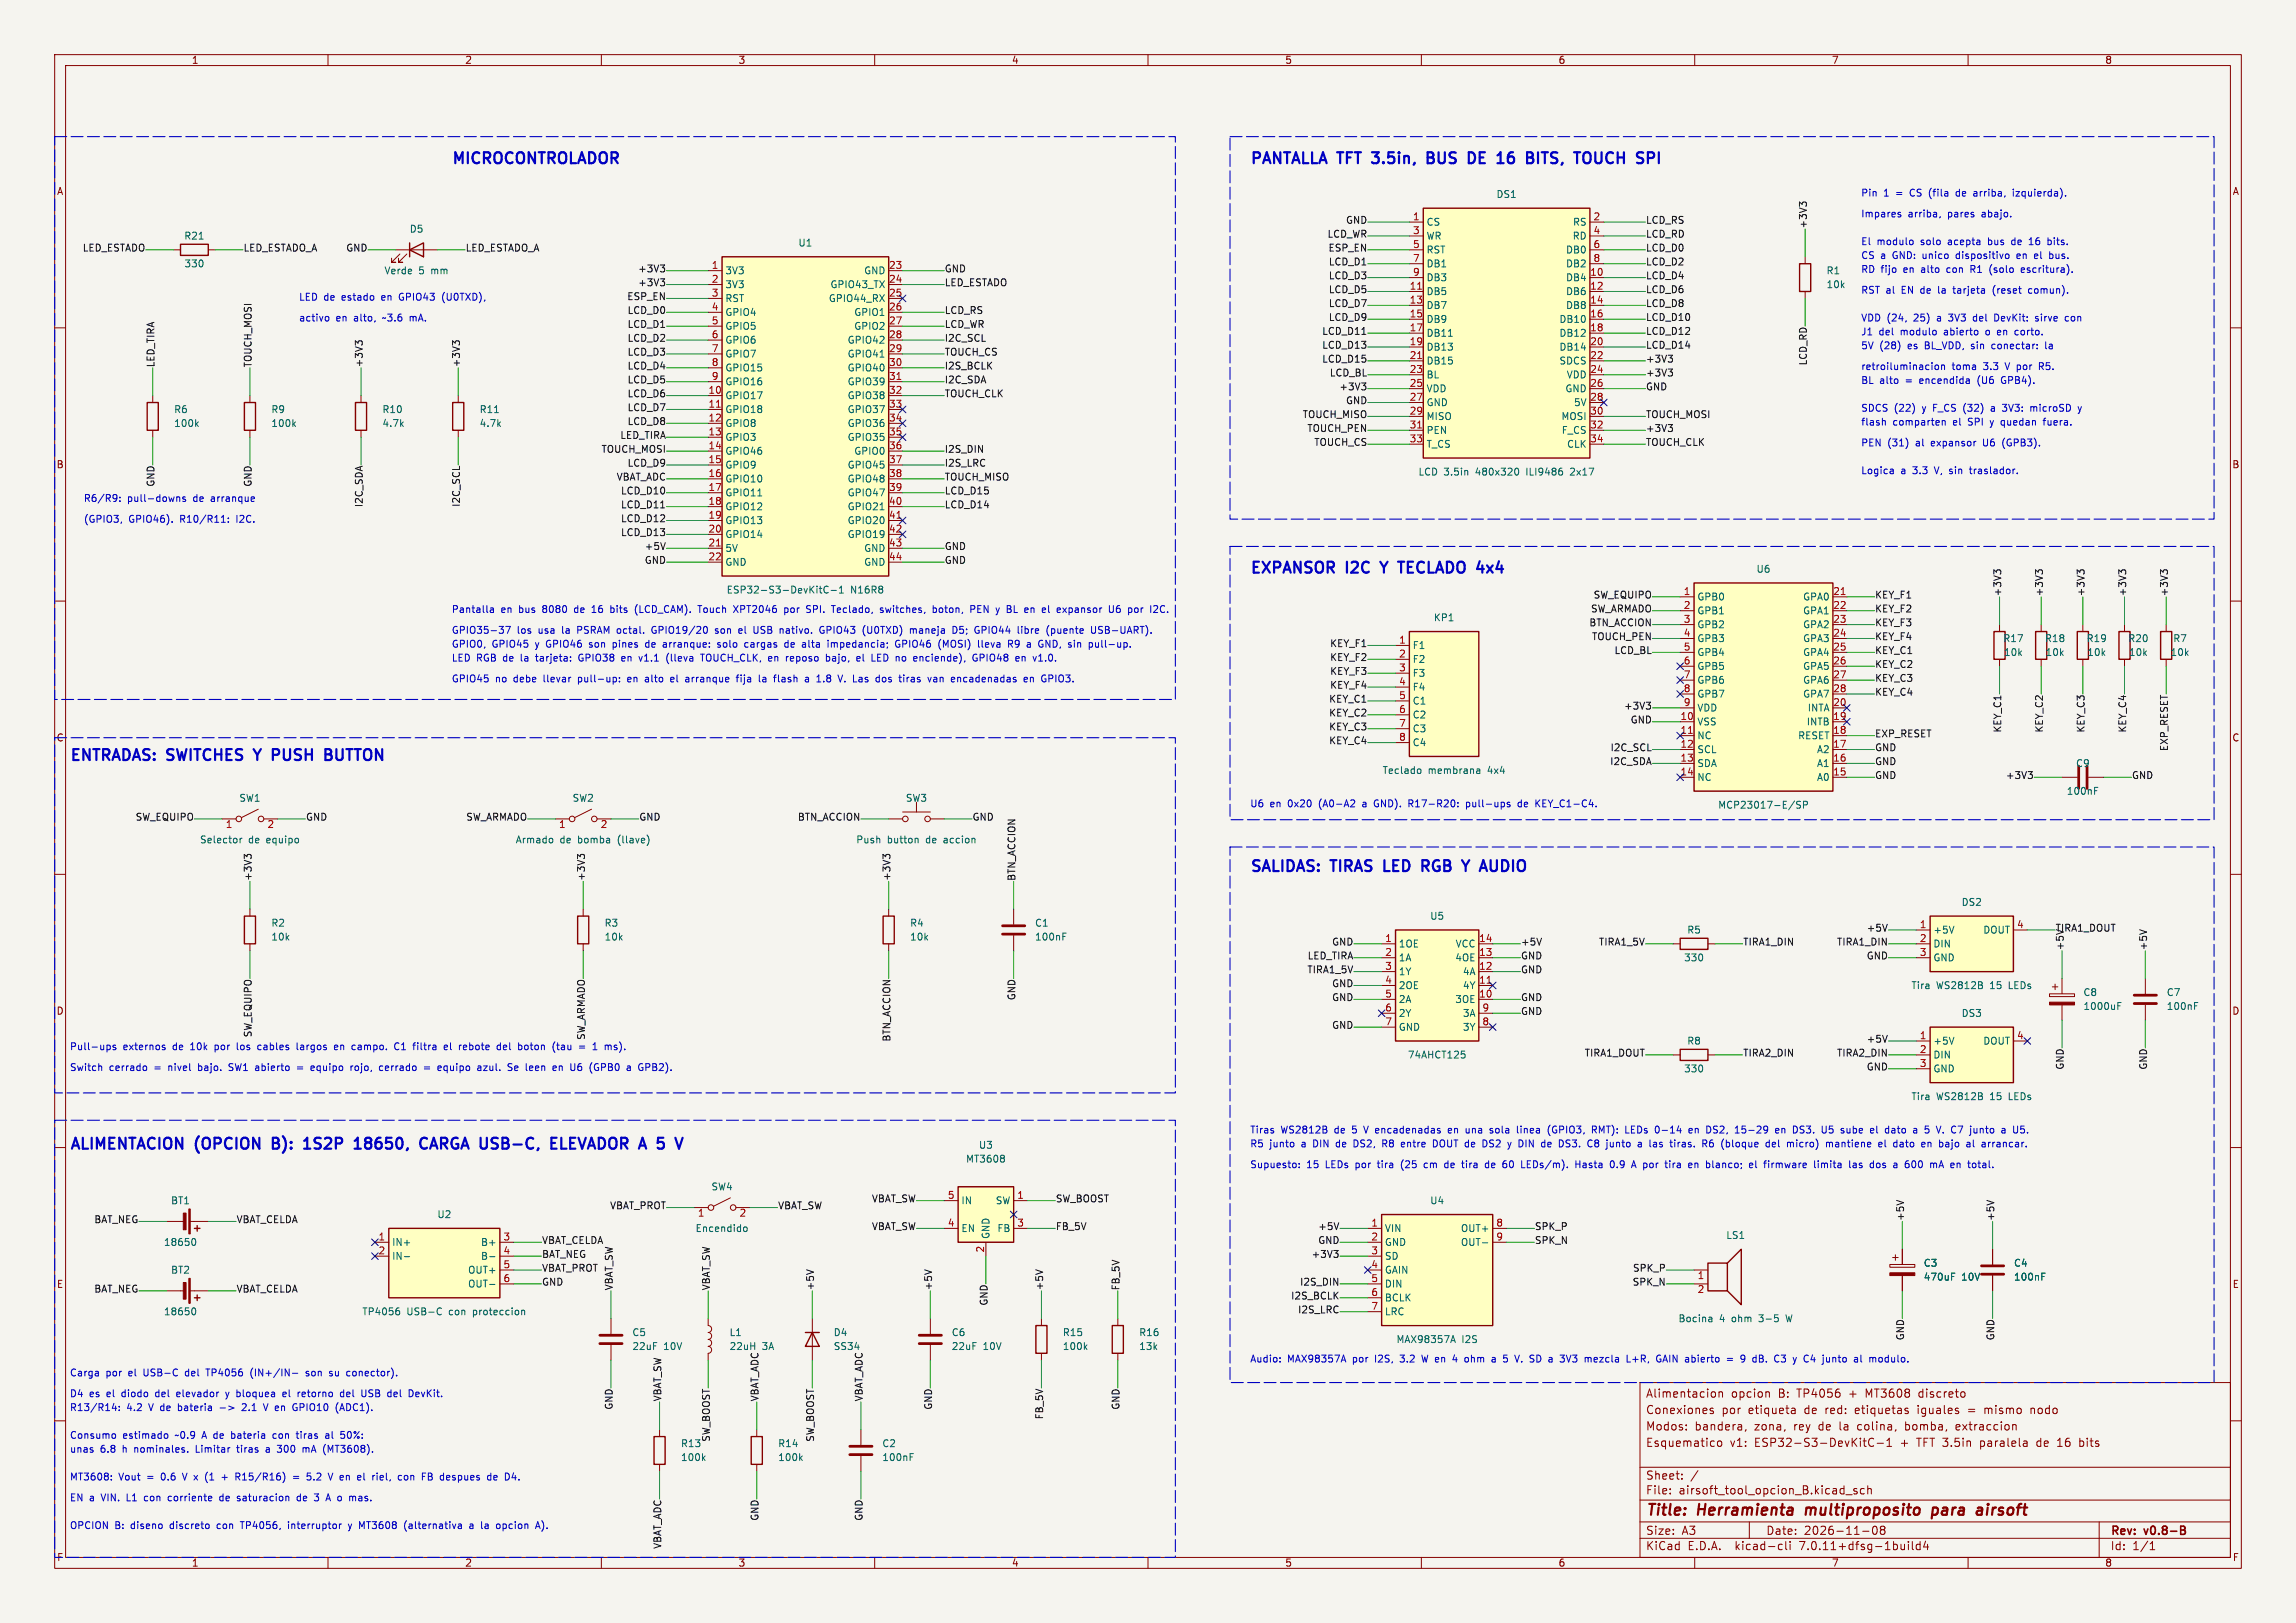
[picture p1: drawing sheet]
<svg xmlns="http://www.w3.org/2000/svg" width="420mm" height="297mm" viewBox="0 0 420 297" stroke-linecap="round" stroke-linejoin="round" font-family="sans-serif">
<defs><g id="words">
<g font-size="2.8" fill="#0000c2">
<text x="82.5" y="30.6">MICROCONTROLADOR</text>
<text x="228.6" y="30.6">PANTALLA TFT</text>
<text x="252" y="30.6">3.5in,</text>
<text x="262.8" y="30.6">BUS</text>
<text x="271.1" y="30.6">DE</text>
<text x="277.3" y="30.6">16</text>
<text x="283.4" y="30.6">BITS,</text>
<text x="293.1" y="30.6">TOUCH</text>
<text x="228.6" y="105.5">EXPANSOR</text>
<text x="246.4" y="105.5">I2C</text>
<text x="253.6" y="105.5">Y</text>
<text x="257.7" y="105.5">TECLADO 4x4</text>
<text x="12.7" y="139.8">ENTRADAS: SWITCHES</text>
<text x="47.5" y="139.8">Y</text>
<text x="51.6" y="139.8">PUSH</text>
<text x="62" y="139.8">BUTTON</text>
<text x="228.6" y="160.1">SALIDAS: TIRAS</text>
<text x="254.1" y="160.1">LED</text>
<text x="261.9" y="160.1">RGB</text>
<text x="270.2" y="160.1">Y</text>
<text x="274.2" y="160.1">AUDIO</text>
<text x="12.7" y="210.9">ALIMENTACION (OPCION</text>
<text x="50.8" y="210.9">B):</text>
<text x="57.4" y="210.9">1S2P</text>
<text x="67.4" y="210.9">18650,</text>
<text x="80.2" y="210.9">CARGA USB-C,</text>
<text x="105.7" y="210.9">ELEVADOR A</text>
</g>
<g font-size="2.8" fill="#840000">
<text x="301" y="277.9">Title:</text>
<text x="310.6" y="277.9">Herramienta</text>
<text x="331.2" y="277.9">multiproposito</text>
<text x="355.1" y="277.9">para</text>
<text x="364.1" y="277.9">airsoft</text>
</g>
<g font-size="2.1" fill="#840000">
<text x="301" y="256">Alimentacion</text>
<text x="316.6" y="256">opcion</text>
<text x="325.4" y="256">B:</text>
<text x="328.9" y="256">TP4056</text>
<text x="338.5" y="256">+</text>
<text x="341.7" y="256">MT3608</text>
<text x="351.6" y="256">discreto</text>
<text x="301" y="262">Modos:</text>
<text x="301" y="259">Conexiones</text>
<text x="310" y="262">bandera,</text>
<text x="314.9" y="259">por</text>
<text x="319.9" y="259">etiqueta</text>
<text x="321" y="262">zona,</text>
<text x="328.3" y="262">rey</text>
<text x="330.2" y="259">de</text>
<text x="333" y="262">de</text>
<text x="334.2" y="259">red:</text>
<text x="336.9" y="262">la</text>
<text x="339.8" y="259">etiquetas</text>
<text x="340.4" y="262">colina,</text>
<text x="349.2" y="262">bomba,</text>
<text x="351.4" y="259">iguales</text>
<text x="358.7" y="262">extraccion</text>
<text x="360.7" y="259">=</text>
<text x="363.9" y="259">mismo</text>
<text x="372.5" y="259">nodo</text>
<text x="301" y="265">Esquematico</text>
<text x="316.4" y="265">v1:</text>
<text x="321" y="265">ESP32-S3-DevKitC-1</text>
<text x="347.8" y="265">+</text>
<text x="351" y="265">TFT 3.5in</text>
<text x="362.8" y="265">paralela</text>
<text x="373.3" y="265">de</text>
<text x="377.2" y="265">16</text>
<text x="381.4" y="265">bits</text>
<text x="301" y="273.7">File:</text>
<text x="301" y="271">Sheet:</text>
<text x="307.1" y="273.7">airsoft_tool_opcion_B.kicad_sch</text>
<text x="301" y="281.1">Size:</text>
<text x="307.6" y="281.1">A3</text>
<text x="323" y="281.1">Date:</text>
<text x="330" y="281.1">2026-11-08</text>
<text x="386" y="281.3">Rev:</text>
<text x="392.4" y="281.3">v0.8-B</text>
<text x="301" y="283.9">KiCad</text>
<text x="308.7" y="283.9">E.D.A.</text>
<text x="317.6" y="283.9">kicad-cli</text>
<text x="329.5" y="283.9">7.0.11+dfsg-1build4</text>
<text x="386" y="283.9">Id:</text>
<text x="390.1" y="283.9">1/1</text>
</g>
<g font-size="1.8" fill="#840000">
<text x="35" y="11.9">1</text>
<text x="85" y="11.9">2</text>
<text x="135" y="11.9">3</text>
<text x="185" y="11.9">4</text>
<text x="235" y="11.9">5</text>
<text x="285" y="11.9">6</text>
<text x="335" y="11.9">7</text>
<text x="385" y="11.9">8</text>
<text x="10.3" y="35.9">A</text>
<text x="408.3" y="35.9">A</text>
<text x="10.3" y="85.9">B</text>
<text x="408.2" y="85.9">B</text>
<text x="10.3" y="135.9">C</text>
<text x="408.2" y="135.9">C</text>
<text x="10.3" y="185.9">D</text>
<text x="408.2" y="185.9">D</text>
<text x="10.3" y="235.9">E</text>
<text x="408.3" y="235.9">E</text>
<text x="10.3" y="285.9">F</text>
<text x="35" y="286.9">1</text>
<text x="85" y="286.9">2</text>
<text x="135" y="286.9">3</text>
<text x="185" y="286.9">4</text>
<text x="235" y="286.9">5</text>
<text x="285" y="286.9">6</text>
<text x="335" y="286.9">7</text>
<text x="385" y="286.9">8</text>
<text x="408.3" y="285.9">F</text>
</g>
<g font-size="1.8" fill="#0f0f0f">
<text x="246.1" y="41.2">GND</text>
<text x="301" y="41.2">LCD_RS</text>
<text x="330.7" y="41.9" transform="rotate(-90 330.7 41.9)">+3V3</text>
<text x="15" y="46.2">LED_ESTADO</text>
<text x="44.4" y="46.2">LED_ESTADO_A</text>
<text x="63.2" y="46.2">GND</text>
<text x="85.1" y="46.2">LED_ESTADO_A</text>
<text x="242.7" y="43.7">LCD_WR</text>
<text x="242.9" y="46.2">ESP_EN</text>
<text x="301" y="43.7">LCD_RD</text>
<text x="301" y="46.2">LCD_D0</text>
<text x="116.6" y="50">+3V3</text>
<text x="116.6" y="52.6">+3V3</text>
<text x="172.7" y="50">GND</text>
<text x="172.7" y="52.6">LED_ESTADO</text>
<text x="243" y="51.3">LCD_D3</text>
<text x="243" y="53.9">LCD_D5</text>
<text x="243" y="48.8">LCD_D1</text>
<text x="301" y="53.9">LCD_D6</text>
<text x="301" y="51.3">LCD_D4</text>
<text x="301" y="48.8">LCD_D2</text>
<text x="114.6" y="55.1">ESP_EN</text>
<text x="114.7" y="57.7">LCD_D0</text>
<text x="172.7" y="57.7">LCD_RS</text>
<text x="243" y="56.4">LCD_D7</text>
<text x="243" y="58.9">LCD_D9</text>
<text x="301" y="56.4">LCD_D8</text>
<text x="301" y="58.9">LCD_D10</text>
<text x="114.7" y="62.7">LCD_D2</text>
<text x="114.7" y="60.2">LCD_D1</text>
<text x="114.7" y="65.3">LCD_D3</text>
<text x="172.7" y="65.3">TOUCH_CS</text>
<text x="172.7" y="62.7">I2C_SCL</text>
<text x="172.7" y="60.2">LCD_WR</text>
<text x="241.8" y="61.5">LCD_D11</text>
<text x="241.8" y="64">LCD_D13</text>
<text x="301" y="61.5">LCD_D12</text>
<text x="301" y="64">LCD_D14</text>
<text x="28.5" y="67.3" transform="rotate(-90 28.5 67.3)">LED_TIRA</text>
<text x="46.2" y="67.3" transform="rotate(-90 46.2 67.3)">TOUCH_MOSI</text>
<text x="66.6" y="67.3" transform="rotate(-90 66.6 67.3)">+3V3</text>
<text x="84.3" y="67.3" transform="rotate(-90 84.3 67.3)">+3V3</text>
<text x="114.7" y="70.4">LCD_D5</text>
<text x="114.7" y="67.8">LCD_D4</text>
<text x="172.7" y="70.4">I2C_SDA</text>
<text x="172.7" y="67.8">I2S_BCLK</text>
<text x="241.8" y="66.6">LCD_D15</text>
<text x="243.2" y="69.1">LCD_BL</text>
<text x="244.9" y="71.6">+3V3</text>
<text x="301" y="71.6">GND</text>
<text x="301" y="66.6">+3V3</text>
<text x="301" y="69.1">+3V3</text>
<text x="330.7" y="67" transform="rotate(-90 330.7 67)">LCD_RD</text>
<text x="114.7" y="78">LCD_D8</text>
<text x="114.7" y="75.4">LCD_D7</text>
<text x="114.7" y="72.9">LCD_D6</text>
<text x="172.7" y="72.9">TOUCH_CLK</text>
<text x="238.2" y="76.7">TOUCH_MISO</text>
<text x="246.1" y="74.2">GND</text>
<text x="301" y="76.7">TOUCH_MOSI</text>
<text x="109.9" y="83.1">TOUCH_MOSI</text>
<text x="113.4" y="80.5">LED_TIRA</text>
<text x="172.7" y="83.1">I2S_DIN</text>
<text x="239" y="79.3">TOUCH_PEN</text>
<text x="240.3" y="81.8">TOUCH_CS</text>
<text x="301" y="79.3">+3V3</text>
<text x="301" y="81.8">TOUCH_CLK</text>
<text x="28.5" y="89.2" transform="rotate(-90 28.5 89.2)">GND</text>
<text x="46.2" y="89.2" transform="rotate(-90 46.2 89.2)">GND</text>
<text x="112.7" y="88.1">VBAT_ADC</text>
<text x="114.7" y="85.6">LCD_D9</text>
<text x="172.7" y="85.6">I2S_LRC</text>
<text x="172.7" y="88.1">TOUCH_MISO</text>
<text x="66.6" y="92.9" transform="rotate(-90 66.6 92.9)">I2C_SDA</text>
<text x="84.3" y="92.9" transform="rotate(-90 84.3 92.9)">I2C_SCL</text>
<text x="113.5" y="90.7">LCD_D10</text>
<text x="113.5" y="95.8">LCD_D12</text>
<text x="113.5" y="93.2">LCD_D11</text>
<text x="172.7" y="93.2">LCD_D14</text>
<text x="172.7" y="90.7">LCD_D15</text>
<text x="113.5" y="98.3">LCD_D13</text>
<text x="117.8" y="100.8">+5V</text>
<text x="172.7" y="100.8">GND</text>
<text x="117.8" y="103.4">GND</text>
<text x="172.7" y="103.4">GND</text>
<text x="290.9" y="112.3">SW_ARMADO</text>
<text x="291.4" y="109.7">SW_EQUIPO</text>
<text x="342.9" y="112.3">KEY_F2</text>
<text x="342.9" y="109.7">KEY_F1</text>
<text x="366.3" y="109.2" transform="rotate(-90 366.3 109.2)">+3V3</text>
<text x="373.9" y="109.2" transform="rotate(-90 373.9 109.2)">+3V3</text>
<text x="381.5" y="109.2" transform="rotate(-90 381.5 109.2)">+3V3</text>
<text x="389.1" y="109.2" transform="rotate(-90 389.1 109.2)">+3V3</text>
<text x="396.8" y="109.2" transform="rotate(-90 396.8 109.2)">+3V3</text>
<text x="243.2" y="118.6">KEY_F1</text>
<text x="290.6" y="114.8">BTN_ACCION</text>
<text x="291.1" y="117.4">TOUCH_PEN</text>
<text x="295.2" y="119.9">LCD_BL</text>
<text x="342.9" y="114.8">KEY_F3</text>
<text x="342.9" y="117.4">KEY_F4</text>
<text x="342.9" y="119.9">KEY_C1</text>
<text x="243.2" y="123.7">KEY_F3</text>
<text x="243.2" y="121.2">KEY_F2</text>
<text x="342.9" y="122.4">KEY_C2</text>
<text x="342.9" y="125">KEY_C3</text>
<text x="243" y="131.3">KEY_C2</text>
<text x="243" y="128.8">KEY_C1</text>
<text x="243.2" y="126.2">KEY_F4</text>
<text x="297" y="130.1">+3V3</text>
<text x="342.9" y="127.5">KEY_C4</text>
<text x="243" y="136.4">KEY_C4</text>
<text x="243" y="133.9">KEY_C3</text>
<text x="294.5" y="137.7">I2C_SCL</text>
<text x="298.2" y="132.6">GND</text>
<text x="342.9" y="137.7">GND</text>
<text x="342.9" y="135.1">EXP_RESET</text>
<text x="366.3" y="134.2" transform="rotate(-90 366.3 134.2)">KEY_C1</text>
<text x="373.9" y="134.2" transform="rotate(-90 373.9 134.2)">KEY_C2</text>
<text x="381.5" y="134.2" transform="rotate(-90 381.5 134.2)">KEY_C3</text>
<text x="389.1" y="134.2" transform="rotate(-90 389.1 134.2)">KEY_C4</text>
<text x="396.8" y="137.5" transform="rotate(-90 396.8 137.5)">EXP_RESET</text>
<text x="294.4" y="140.2">I2C_SDA</text>
<text x="342.9" y="140.2">GND</text>
<text x="342.9" y="142.8">GND</text>
<text x="366.8" y="142.8">+3V3</text>
<text x="389.9" y="142.8">GND</text>
<text x="24.7" y="150.4">SW_EQUIPO</text>
<text x="55.9" y="150.4">GND</text>
<text x="85.2" y="150.4">SW_ARMADO</text>
<text x="116.8" y="150.4">GND</text>
<text x="145.8" y="150.4">BTN_ACCION</text>
<text x="177.8" y="150.4">GND</text>
<text x="46.2" y="161.3" transform="rotate(-90 46.2 161.3)">+3V3</text>
<text x="107.2" y="161.3" transform="rotate(-90 107.2 161.3)">+3V3</text>
<text x="163.1" y="161.3" transform="rotate(-90 163.1 161.3)">+3V3</text>
<text x="185.9" y="161.3" transform="rotate(-90 185.9 161.3)">BTN_ACCION</text>
<text x="243.6" y="173.2">GND</text>
<text x="278.1" y="173.2">+5V</text>
<text x="292.4" y="173.2">TIRA1_5V</text>
<text x="318.8" y="173.2">TIRA1_DIN</text>
<text x="335.9" y="173.2">TIRA1_DIN</text>
<text x="341.4" y="170.7">+5V</text>
<text x="375.9" y="170.7">TIRA1_DOUT</text>
<text x="377.7" y="174" transform="rotate(-90 377.7 174)">+5V</text>
<text x="392.9" y="174" transform="rotate(-90 392.9 174)">+5V</text>
<text x="239" y="178.3">TIRA1_5V</text>
<text x="239.1" y="175.8">LED_TIRA</text>
<text x="278.1" y="175.8">GND</text>
<text x="278.1" y="178.3">GND</text>
<text x="341.4" y="175.8">GND</text>
<text x="185.9" y="183.1" transform="rotate(-90 185.9 183.1)">GND</text>
<text x="243.6" y="183.4">GND</text>
<text x="243.6" y="180.9">GND</text>
<text x="278.1" y="185.9">GND</text>
<text x="278.1" y="183.4">GND</text>
<text x="46.2" y="189.9" transform="rotate(-90 46.2 189.9)">SW_EQUIPO</text>
<text x="107.2" y="190.4" transform="rotate(-90 107.2 190.4)">SW_ARMADO</text>
<text x="163.1" y="190.7" transform="rotate(-90 163.1 190.7)">BTN_ACCION</text>
<text x="243.6" y="188.5">GND</text>
<text x="341.4" y="191">+5V</text>
<text x="289.8" y="193.6">TIRA1_DOUT</text>
<text x="318.8" y="193.6">TIRA2_DIN</text>
<text x="335.9" y="193.6">TIRA2_DIN</text>
<text x="341.4" y="196.1">GND</text>
<text x="377.7" y="195.8" transform="rotate(-90 377.7 195.8)">GND</text>
<text x="392.9" y="195.8" transform="rotate(-90 392.9 195.8)">GND</text>
<text x="111.5" y="221.5">VBAT_PROT</text>
<text x="142.2" y="221.5">VBAT_SW</text>
<text x="159.4" y="220.2">VBAT_SW</text>
<text x="193" y="220.2">SW_BOOST</text>
<text x="17.2" y="224">BAT_NEG</text>
<text x="43.2" y="224">VBAT_CELDA</text>
<text x="99.1" y="227.8">VBAT_CELDA</text>
<text x="159.4" y="225.3">VBAT_SW</text>
<text x="193" y="225.3">FB_5V</text>
<text x="241" y="227.8">GND</text>
<text x="241" y="225.3">+5V</text>
<text x="280.7" y="227.8">SPK_N</text>
<text x="280.7" y="225.3">SPK_P</text>
<text x="348.5" y="223.5" transform="rotate(-90 348.5 223.5)">+5V</text>
<text x="365" y="223.5" transform="rotate(-90 365 223.5)">+5V</text>
<text x="99.1" y="232.9">VBAT_PROT</text>
<text x="99.1" y="230.4">BAT_NEG</text>
<text x="239.8" y="230.4">+3V3</text>
<text x="298.6" y="232.9">SPK_P</text>
<text x="17.2" y="236.7">BAT_NEG</text>
<text x="43.2" y="236.7">VBAT_CELDA</text>
<text x="99.1" y="235.5">GND</text>
<text x="112.3" y="236.2" transform="rotate(-90 112.3 236.2)">VBAT_SW</text>
<text x="130.1" y="236.2" transform="rotate(-90 130.1 236.2)">VBAT_SW</text>
<text x="149.1" y="236.2" transform="rotate(-90 149.1 236.2)">+5V</text>
<text x="170.7" y="236.2" transform="rotate(-90 170.7 236.2)">+5V</text>
<text x="180.9" y="239" transform="rotate(-90 180.9 239)">GND</text>
<text x="191" y="236.2" transform="rotate(-90 191 236.2)">+5V</text>
<text x="205" y="236.2" transform="rotate(-90 205 236.2)">FB_5V</text>
<text x="236.1" y="238">I2S_BCLK</text>
<text x="237.7" y="235.5">I2S_DIN</text>
<text x="298.5" y="235.5">SPK_N</text>
<text x="237.3" y="240.5">I2S_LRC</text>
<text x="348.5" y="245.4" transform="rotate(-90 348.5 245.4)">GND</text>
<text x="365" y="245.4" transform="rotate(-90 365 245.4)">GND</text>
<text x="133.4" y="247.2">22uH</text>
<text x="152.4" y="247.2">SS34</text>
<text x="121.2" y="256.5" transform="rotate(-90 121.2 256.5)">VBAT_SW</text>
<text x="138.9" y="256.5" transform="rotate(-90 138.9 256.5)">VBAT_ADC</text>
<text x="158" y="256.5" transform="rotate(-90 158 256.5)">VBAT_ADC</text>
<text x="112.3" y="258.1" transform="rotate(-90 112.3 258.1)">GND</text>
<text x="130.1" y="263.9" transform="rotate(-90 130.1 263.9)">SW_BOOST</text>
<text x="149.1" y="263.9" transform="rotate(-90 149.1 263.9)">SW_BOOST</text>
<text x="170.7" y="258.1" transform="rotate(-90 170.7 258.1)">GND</text>
<text x="191" y="259.8" transform="rotate(-90 191 259.8)">FB_5V</text>
<text x="205" y="258.1" transform="rotate(-90 205 258.1)">GND</text>
<text x="138.9" y="278.4" transform="rotate(-90 138.9 278.4)">GND</text>
<text x="158" y="278.4" transform="rotate(-90 158 278.4)">GND</text>
<text x="121.2" y="283.5" transform="rotate(-90 121.2 283.5)">VBAT_ADC</text>
</g>
<g font-size="1.8" fill="#a90000">
<text x="258.4" y="40.4">1</text>
<text x="291.4" y="40.4">2</text>
<text x="258.4" y="42.9">3</text>
<text x="258.4" y="45.5">5</text>
<text x="291.4" y="42.9">4</text>
<text x="291.4" y="45.5">6</text>
<text x="130.1" y="49.3">1</text>
<text x="130.1" y="51.8">2</text>
<text x="162.5" y="49.3">23</text>
<text x="162.5" y="51.8">24</text>
<text x="257.8" y="53.1">11</text>
<text x="258.4" y="48">7</text>
<text x="258.4" y="50.5">9</text>
<text x="290.8" y="50.5">10</text>
<text x="290.8" y="53.1">12</text>
<text x="291.4" y="48">8</text>
<text x="130.1" y="54.4">3</text>
<text x="130.1" y="56.9">4</text>
<text x="130.1" y="59.4">5</text>
<text x="162.5" y="54.4">25</text>
<text x="162.5" y="56.9">26</text>
<text x="162.5" y="59.4">27</text>
<text x="257.8" y="55.6">13</text>
<text x="257.8" y="58.2">15</text>
<text x="290.8" y="55.6">14</text>
<text x="290.8" y="58.2">16</text>
<text x="130.1" y="62">6</text>
<text x="130.1" y="64.5">7</text>
<text x="162.5" y="62">28</text>
<text x="162.5" y="64.5">29</text>
<text x="257.8" y="60.7">17</text>
<text x="257.8" y="63.2">19</text>
<text x="257.8" y="65.8">21</text>
<text x="290.8" y="60.7">18</text>
<text x="290.8" y="63.2">20</text>
<text x="290.8" y="65.8">22</text>
<text x="130.1" y="67.1">8</text>
<text x="130.1" y="69.6">9</text>
<text x="162.5" y="67.1">30</text>
<text x="162.5" y="69.6">31</text>
<text x="257.8" y="68.3">23</text>
<text x="257.8" y="70.9">25</text>
<text x="290.8" y="68.3">24</text>
<text x="290.8" y="70.9">26</text>
<text x="129.5" y="72.1">10</text>
<text x="129.5" y="74.7">11</text>
<text x="129.5" y="77.2">12</text>
<text x="162.5" y="72.1">32</text>
<text x="162.5" y="74.7">33</text>
<text x="162.5" y="77.2">34</text>
<text x="257.8" y="73.4">27</text>
<text x="257.8" y="75.9">29</text>
<text x="290.8" y="73.4">28</text>
<text x="290.8" y="75.9">30</text>
<text x="129.5" y="79.8">13</text>
<text x="129.5" y="82.3">14</text>
<text x="162.5" y="79.8">35</text>
<text x="162.5" y="82.3">36</text>
<text x="257.8" y="78.5">31</text>
<text x="257.8" y="81">33</text>
<text x="290.8" y="78.5">32</text>
<text x="290.8" y="81">34</text>
<text x="129.5" y="84.8">15</text>
<text x="129.5" y="87.4">16</text>
<text x="129.5" y="89.9">17</text>
<text x="162.5" y="84.8">37</text>
<text x="162.5" y="87.4">38</text>
<text x="162.5" y="89.9">39</text>
<text x="129.5" y="92.5">18</text>
<text x="129.5" y="95">19</text>
<text x="162.5" y="92.5">40</text>
<text x="162.5" y="95">41</text>
<text x="129.5" y="97.5">20</text>
<text x="129.5" y="100.1">21</text>
<text x="162.5" y="97.5">42</text>
<text x="162.5" y="100.1">43</text>
<text x="129.5" y="102.6">22</text>
<text x="162.5" y="102.6">44</text>
<text x="307.9" y="109">1</text>
<text x="307.9" y="111.5">2</text>
<text x="335.2" y="109">21</text>
<text x="335.2" y="111.5">22</text>
<text x="255.8" y="117.9">1</text>
<text x="307.9" y="114">3</text>
<text x="307.9" y="116.6">4</text>
<text x="307.9" y="119.1">5</text>
<text x="335.2" y="114">23</text>
<text x="335.2" y="116.6">24</text>
<text x="335.2" y="119.1">25</text>
<text x="255.8" y="120.4">2</text>
<text x="255.8" y="122.9">3</text>
<text x="255.8" y="125.5">4</text>
<text x="307.9" y="121.7">6</text>
<text x="307.9" y="124.2">7</text>
<text x="335.2" y="121.7">26</text>
<text x="335.2" y="124.2">27</text>
<text x="255.8" y="128">5</text>
<text x="255.8" y="130.6">6</text>
<text x="307.3" y="131.8">10</text>
<text x="307.9" y="126.7">8</text>
<text x="307.9" y="129.3">9</text>
<text x="335.2" y="131.8">19</text>
<text x="335.2" y="129.3">20</text>
<text x="335.2" y="126.7">28</text>
<text x="255.8" y="133.1">7</text>
<text x="255.8" y="135.6">8</text>
<text x="307.3" y="134.4">11</text>
<text x="307.3" y="136.9">12</text>
<text x="335.2" y="136.9">17</text>
<text x="335.2" y="134.4">18</text>
<text x="307.3" y="139.4">13</text>
<text x="307.3" y="142">14</text>
<text x="335.2" y="142">15</text>
<text x="335.2" y="139.4">16</text>
<text x="41.2" y="151.8">1</text>
<text x="48.8" y="151.8">2</text>
<text x="102.2" y="151.8">1</text>
<text x="109.8" y="151.8">2</text>
<text x="253.3" y="172.5">1</text>
<text x="270.5" y="172.5">14</text>
<text x="351.1" y="169.9">1</text>
<text x="351.1" y="172.5">2</text>
<text x="368.9" y="169.9">4</text>
<text x="253.3" y="175">2</text>
<text x="253.3" y="177.5">3</text>
<text x="270.5" y="177.5">12</text>
<text x="270.5" y="175">13</text>
<text x="351.1" y="175">3</text>
<text x="253.3" y="180.1">4</text>
<text x="253.3" y="182.6">5</text>
<text x="253.3" y="185.2">6</text>
<text x="270.5" y="182.6">10</text>
<text x="270.5" y="180.1">11</text>
<text x="271.1" y="185.2">9</text>
<text x="253.3" y="187.7">7</text>
<text x="271.1" y="187.7">8</text>
<text x="351.1" y="190.2">1</text>
<text x="368.9" y="190.2">4</text>
<text x="351.1" y="192.8">2</text>
<text x="351.1" y="195.3">3</text>
<text x="173.3" y="219.5">5</text>
<text x="186" y="219.5">1</text>
<text x="69.1" y="227.1">1</text>
<text x="92" y="227.1">3</text>
<text x="127.6" y="223">1</text>
<text x="135.2" y="223">2</text>
<text x="173.3" y="224.5">4</text>
<text x="186" y="224.5">3</text>
<text x="250.8" y="224.5">1</text>
<text x="250.8" y="227.1">2</text>
<text x="273.6" y="224.5">8</text>
<text x="273.6" y="227.1">9</text>
<text x="69.1" y="229.6">2</text>
<text x="92" y="229.6">4</text>
<text x="92" y="232.2">5</text>
<text x="180.1" y="229.3" transform="rotate(-90 180.1 229.3)">2</text>
<text x="250.8" y="229.6">3</text>
<text x="250.8" y="232.2">4</text>
<text x="92" y="234.7">6</text>
<text x="250.8" y="234.7">5</text>
<text x="250.8" y="237.2">6</text>
<text x="250.8" y="239.8">7</text>
<text x="310.4" y="234.4">1</text>
<text x="310.4" y="236.9">2</text>
</g>
<g font-size="1.8" fill="#006464">
<text x="260.9" y="41.5">CS</text>
<text x="273.6" y="36.4">DS1</text>
<text x="287.6" y="41.5">RS</text>
<text x="33.6" y="44">R21</text>
<text x="74.9" y="42.8">D5</text>
<text x="145.9" y="45.3">U1</text>
<text x="260.9" y="44">WR</text>
<text x="260.9" y="46.6">RST</text>
<text x="286.4" y="46.6">DB0</text>
<text x="287.6" y="44">RD</text>
<text x="33.6" y="49.1">330</text>
<text x="70.2" y="50.4">Verde</text>
<text x="76.6" y="50.4">5</text>
<text x="79" y="50.4">mm</text>
<text x="132.6" y="50.4">3V3</text>
<text x="132.6" y="52.9">3V3</text>
<text x="151.8" y="52.9">GPIO43_TX</text>
<text x="158" y="50.4">GND</text>
<text x="260.9" y="49.1">DB1</text>
<text x="260.9" y="51.7">DB3</text>
<text x="286.4" y="51.7">DB4</text>
<text x="286.4" y="49.1">DB2</text>
<text x="334" y="50.4">R1</text>
<text x="334" y="52.9">10k</text>
<text x="132.6" y="55.5">RST</text>
<text x="132.6" y="58">GPIO4</text>
<text x="151.5" y="55.5">GPIO44_RX</text>
<text x="156.2" y="58">GPIO1</text>
<text x="260.9" y="54.2">DB5</text>
<text x="260.9" y="56.7">DB7</text>
<text x="260.9" y="59.3">DB9</text>
<text x="285.2" y="59.3">DB10</text>
<text x="286.4" y="54.2">DB6</text>
<text x="286.4" y="56.7">DB8</text>
<text x="132.6" y="60.6">GPIO5</text>
<text x="132.6" y="63.1">GPIO6</text>
<text x="132.6" y="65.6">GPIO7</text>
<text x="155" y="63.1">GPIO42</text>
<text x="155" y="65.6">GPIO41</text>
<text x="156.2" y="60.6">GPIO2</text>
<text x="260.9" y="61.8">DB11</text>
<text x="260.9" y="64.4">DB13</text>
<text x="285.2" y="61.8">DB12</text>
<text x="285.2" y="64.4">DB14</text>
<text x="132.6" y="68.2">GPIO15</text>
<text x="132.6" y="70.7">GPIO16</text>
<text x="155" y="68.2">GPIO40</text>
<text x="155" y="70.7">GPIO39</text>
<text x="260.9" y="66.9">DB15</text>
<text x="260.9" y="69.4">BL</text>
<text x="260.9" y="72">VDD</text>
<text x="285.2" y="66.9">SDCS</text>
<text x="286.2" y="72">GND</text>
<text x="286.5" y="69.4">VDD</text>
<text x="31.8" y="75.8">R6</text>
<text x="49.5" y="75.8">R9</text>
<text x="69.9" y="75.8">R10</text>
<text x="87.6" y="75.8">R11</text>
<text x="132.6" y="73.3">GPIO17</text>
<text x="132.6" y="75.8">GPIO18</text>
<text x="155" y="73.3">GPIO38</text>
<text x="155" y="75.8">GPIO37</text>
<text x="260.9" y="74.5">GND</text>
<text x="260.9" y="77.1">MISO</text>
<text x="285.5" y="77.1">MOSI</text>
<text x="287.8" y="74.5">5V</text>
<text x="31.8" y="78.3">100k</text>
<text x="49.5" y="78.3">100k</text>
<text x="69.9" y="78.3">4.7k</text>
<text x="87.6" y="78.3">4.7k</text>
<text x="132.6" y="78.3">GPIO8</text>
<text x="132.6" y="80.9">GPIO3</text>
<text x="132.6" y="83.4">GPIO46</text>
<text x="155" y="78.3">GPIO36</text>
<text x="155" y="80.9">GPIO35</text>
<text x="156.2" y="83.4">GPIO0</text>
<text x="260.9" y="79.6">PEN</text>
<text x="260.9" y="82.1">T_CS</text>
<text x="285.6" y="79.6">F_CS</text>
<text x="286.6" y="82.1">CLK</text>
<text x="132.6" y="86">GPIO9</text>
<text x="132.6" y="88.5">GPIO10</text>
<text x="155" y="86">GPIO45</text>
<text x="155" y="88.5">GPIO48</text>
<text x="259.4" y="87.2">LCD 3.5in</text>
<text x="270.1" y="87.2">480x320</text>
<text x="279.5" y="87.2">ILI9486</text>
<text x="287.8" y="87.2">2x17</text>
<text x="132.6" y="91">GPIO11</text>
<text x="132.6" y="93.6">GPIO12</text>
<text x="155" y="91">GPIO47</text>
<text x="155" y="93.6">GPIO21</text>
<text x="132.6" y="96.1">GPIO13</text>
<text x="132.6" y="98.7">GPIO14</text>
<text x="132.6" y="101.2">5V</text>
<text x="155" y="96.1">GPIO20</text>
<text x="155" y="98.7">GPIO19</text>
<text x="158" y="101.2">GND</text>
<text x="132.6" y="103.7">GND</text>
<text x="158" y="103.7">GND</text>
<text x="321.2" y="105">U6</text>
<text x="132.8" y="108.8">ESP32-S3-DevKitC-1</text>
<text x="155.6" y="108.8">N16R8</text>
<text x="262.2" y="113.9">KP1</text>
<text x="310.4" y="110.1">GPB0</text>
<text x="310.4" y="112.6">GPB1</text>
<text x="329.7" y="110.1">GPA0</text>
<text x="329.7" y="112.6">GPA1</text>
<text x="258.3" y="119">F1</text>
<text x="310.4" y="115.2">GPB2</text>
<text x="310.4" y="117.7">GPB3</text>
<text x="329.7" y="115.2">GPA2</text>
<text x="329.7" y="117.7">GPA3</text>
<text x="366.4" y="117.7">R17</text>
<text x="374" y="117.7">R18</text>
<text x="381.6" y="117.7">R19</text>
<text x="389.2" y="117.7">R20</text>
<text x="397.4" y="117.7">R7</text>
<text x="258.3" y="121.5">F2</text>
<text x="258.3" y="124.1">F3</text>
<text x="310.4" y="120.2">GPB4</text>
<text x="310.4" y="122.8">GPB5</text>
<text x="310.4" y="125.3">GPB6</text>
<text x="329.7" y="120.2">GPA4</text>
<text x="329.7" y="122.8">GPA5</text>
<text x="329.7" y="125.3">GPA6</text>
<text x="366.5" y="120.2">10k</text>
<text x="374.1" y="120.2">10k</text>
<text x="381.7" y="120.2">10k</text>
<text x="389.3" y="120.2">10k</text>
<text x="397" y="120.2">10k</text>
<text x="258.3" y="126.6">F4</text>
<text x="258.3" y="129.1">C1</text>
<text x="258.3" y="131.7">C2</text>
<text x="310.4" y="127.9">GPB7</text>
<text x="310.4" y="130.4">VDD</text>
<text x="329.7" y="127.9">GPA7</text>
<text x="330.6" y="130.4">INTA</text>
<text x="258.3" y="134.2">C3</text>
<text x="258.3" y="136.8">C4</text>
<text x="310.4" y="132.9">VSS</text>
<text x="310.4" y="135.5">NC</text>
<text x="328.8" y="135.5">RESET</text>
<text x="330.4" y="132.9">INTB</text>
<text x="252.8" y="141.8">Teclado</text>
<text x="261.2" y="141.8">membrana</text>
<text x="272.3" y="141.8">4x4</text>
<text x="310.4" y="138">SCL</text>
<text x="310.4" y="140.6">SDA</text>
<text x="310.4" y="143.1">NC</text>
<text x="332.3" y="143.1">A0</text>
<text x="332.3" y="140.6">A1</text>
<text x="332.3" y="138">A2</text>
<text x="379.7" y="140.6">C9</text>
<text x="43.7" y="146.9">SW1</text>
<text x="104.6" y="146.9">SW2</text>
<text x="165.6" y="146.9">SW3</text>
<text x="314.2" y="148.2">MCP23017-E/SP</text>
<text x="378" y="145.6">100nF</text>
<text x="36.5" y="154.5">Selector</text>
<text x="45.5" y="154.5">de</text>
<text x="48.9" y="154.5">equipo</text>
<text x="94.2" y="154.5">Armado</text>
<text x="102.4" y="154.5">de</text>
<text x="105.8" y="154.5">bomba</text>
<text x="113.3" y="154.5">(llave)</text>
<text x="156.5" y="154.5">Push</text>
<text x="162.3" y="154.5">button</text>
<text x="169.5" y="154.5">de</text>
<text x="172.9" y="154.5">accion</text>
<text x="358.7" y="166">DS2</text>
<text x="49.5" y="169.8">R2</text>
<text x="49.5" y="172.3">10k</text>
<text x="110.5" y="169.8">R3</text>
<text x="110.5" y="172.3">10k</text>
<text x="166.4" y="169.8">R4</text>
<text x="166.4" y="172.3">10k</text>
<text x="189.2" y="169.8">C1</text>
<text x="189.2" y="172.3">100nF</text>
<text x="255.8" y="173.6">1OE</text>
<text x="261.5" y="168.5">U5</text>
<text x="266.2" y="173.6">VCC</text>
<text x="308.5" y="171">R5</text>
<text x="353.6" y="171">+5V</text>
<text x="353.6" y="173.6">DIN</text>
<text x="362.7" y="171">DOUT</text>
<text x="255.8" y="176.1">1A</text>
<text x="255.8" y="178.7">1Y</text>
<text x="266.1" y="176.1">4OE</text>
<text x="267.5" y="178.7">4A</text>
<text x="308" y="176.1">330</text>
<text x="353.6" y="176.1">GND</text>
<text x="255.8" y="181.2">2OE</text>
<text x="255.8" y="183.7">2A</text>
<text x="266.1" y="183.7">3OE</text>
<text x="267.5" y="181.2">4Y</text>
<text x="349.5" y="181.2">Tira</text>
<text x="354.2" y="181.2">WS2812B</text>
<text x="364.2" y="181.2">15</text>
<text x="367.7" y="181.2">LEDs</text>
<text x="381" y="182.5">C8</text>
<text x="381" y="185">1000uF</text>
<text x="396.3" y="182.5">C7</text>
<text x="396.3" y="185">100nF</text>
<text x="255.8" y="186.3">2Y</text>
<text x="255.8" y="188.8">GND</text>
<text x="267.5" y="188.8">3Y</text>
<text x="267.5" y="186.3">3A</text>
<text x="308.5" y="191.4">R8</text>
<text x="353.6" y="191.4">+5V</text>
<text x="358.7" y="186.3">DS3</text>
<text x="362.7" y="191.4">DOUT</text>
<text x="257.4" y="193.9">74AHCT125</text>
<text x="308" y="196.4">330</text>
<text x="353.6" y="193.9">DIN</text>
<text x="353.6" y="196.4">GND</text>
<text x="349.5" y="201.5">Tira</text>
<text x="354.2" y="201.5">WS2812B</text>
<text x="364.2" y="201.5">15</text>
<text x="367.7" y="201.5">LEDs</text>
<text x="176.6" y="213">MT3608</text>
<text x="179" y="210.4">U3</text>
<text x="31.2" y="220.6">BT1</text>
<text x="130" y="218">SW4</text>
<text x="175.8" y="220.6">IN</text>
<text x="182" y="220.6">SW</text>
<text x="261.5" y="220.6">U4</text>
<text x="79.9" y="223.1">U2</text>
<text x="127.1" y="225.7">Encendido</text>
<text x="175.8" y="225.7">EN</text>
<text x="181.2" y="226.8" transform="rotate(-90 181.2 226.8)">GND</text>
<text x="182.4" y="225.7">FB</text>
<text x="253.2" y="225.7">VIN</text>
<text x="267.1" y="225.7">OUT+</text>
<text x="315.7" y="226.9">LS1</text>
<text x="29.9" y="228.2">18650</text>
<text x="31.2" y="233.3">BT2</text>
<text x="71.6" y="228.2">IN+</text>
<text x="71.6" y="230.7">IN-</text>
<text x="85.5" y="233.3">OUT+</text>
<text x="87.9" y="228.2">B+</text>
<text x="87.9" y="230.7">B-</text>
<text x="253.2" y="228.2">GND</text>
<text x="253.2" y="230.7">SD</text>
<text x="253.2" y="233.3">GAIN</text>
<text x="267.1" y="228.2">OUT-</text>
<text x="351.8" y="232">C3</text>
<text x="368.3" y="232">C4</text>
<text x="85.5" y="235.8">OUT-</text>
<text x="253.2" y="235.8">DIN</text>
<text x="253.2" y="238.4">BCLK</text>
<text x="351.8" y="234.5">470uF</text>
<text x="358.8" y="234.5">10V</text>
<text x="368.3" y="234.5">100nF</text>
<text x="29.9" y="240.9">18650</text>
<text x="66.2" y="240.9">TP4056</text>
<text x="74.4" y="240.9">USB-C</text>
<text x="82.3" y="240.9">con</text>
<text x="86.8" y="240.9">proteccion</text>
<text x="115.6" y="244.7">C5</text>
<text x="133.4" y="244.7">L1</text>
<text x="152.4" y="244.7">D4</text>
<text x="174" y="244.7">C6</text>
<text x="194.3" y="244.7">R15</text>
<text x="208.3" y="244.7">R16</text>
<text x="253.2" y="240.9">LRC</text>
<text x="255.3" y="246">MAX98357A</text>
<text x="267.4" y="246">I2S</text>
<text x="306.9" y="242.2">Bocina</text>
<text x="314.5" y="242.2">4</text>
<text x="316.9" y="242.2">ohm</text>
<text x="322.1" y="242.2">3-5</text>
<text x="327.2" y="242.2">W</text>
<text x="115.6" y="247.2">22uF</text>
<text x="121.4" y="247.2">10V</text>
<text x="139.4" y="247.2">3A</text>
<text x="174" y="247.2">22uF</text>
<text x="179.8" y="247.2">10V</text>
<text x="194.3" y="247.2">100k</text>
<text x="208.3" y="247.2">13k</text>
<text x="124.5" y="265">R13</text>
<text x="124.5" y="267.6">100k</text>
<text x="142.2" y="265">R14</text>
<text x="142.2" y="267.6">100k</text>
<text x="161.3" y="265">C2</text>
<text x="161.3" y="267.6">100nF</text>
</g>
<g font-size="1.8" fill="#0000c2">
<text x="340.4" y="36.2">Pin</text>
<text x="340.4" y="40">Impares</text>
<text x="344.6" y="36.2">1</text>
<text x="346.9" y="36.2">=</text>
<text x="349" y="40">arriba,</text>
<text x="349.7" y="36.2">CS (fila</text>
<text x="356.4" y="40">pares</text>
<text x="358.5" y="36.2">de</text>
<text x="361.9" y="36.2">arriba,</text>
<text x="362.8" y="40">abajo.</text>
<text x="369.3" y="36.2">izquierda).</text>
<text x="340.4" y="47.6">CS a</text>
<text x="340.4" y="45.1">El</text>
<text x="343.3" y="45.1">modulo</text>
<text x="346.3" y="47.6">GND: unico</text>
<text x="351.5" y="45.1">solo</text>
<text x="356.6" y="45.1">acepta</text>
<text x="358.3" y="47.6">dispositivo</text>
<text x="364.2" y="45.1">bus</text>
<text x="368.7" y="45.1">de</text>
<text x="369.6" y="47.6">en</text>
<text x="372.1" y="45.1">16</text>
<text x="373" y="47.6">el</text>
<text x="375.6" y="45.1">bits.</text>
<text x="376" y="47.6">bus.</text>
<text x="340.4" y="54">RST al</text>
<text x="340.4" y="50.1">RD fijo</text>
<text x="348" y="54">EN de</text>
<text x="348.3" y="50.1">en</text>
<text x="351.7" y="50.1">alto</text>
<text x="355" y="54">la</text>
<text x="356.6" y="50.1">con</text>
<text x="358" y="54">tarjeta</text>
<text x="361.2" y="50.1">R1</text>
<text x="364.8" y="50.1">(solo</text>
<text x="365.4" y="54">(reset</text>
<text x="370.8" y="50.1">escritura).</text>
<text x="372.1" y="54">comun).</text>
<text x="54.6" y="59">activo</text>
<text x="54.6" y="55.2">LED de</text>
<text x="61.5" y="59">en</text>
<text x="62.6" y="55.2">estado</text>
<text x="64.9" y="59">alto,</text>
<text x="70.1" y="55.2">en</text>
<text x="70.3" y="59">~3.6</text>
<text x="73.5" y="55.2">GPIO43</text>
<text x="75.4" y="59">mA.</text>
<text x="81.6" y="55.2">(U0TXD),</text>
<text x="340.4" y="59">VDD (24,</text>
<text x="350.2" y="59">25)</text>
<text x="354.6" y="59">a</text>
<text x="357" y="59">3V3</text>
<text x="361.6" y="59">del</text>
<text x="365.7" y="59">DevKit:</text>
<text x="373.4" y="59">sirve</text>
<text x="379.1" y="59">con</text>
<text x="340.4" y="61.6">J1</text>
<text x="340.4" y="64.1">5V</text>
<text x="343.7" y="61.6">del</text>
<text x="343.8" y="64.1">(28)</text>
<text x="347.8" y="61.6">modulo</text>
<text x="349.1" y="64.1">es</text>
<text x="352.4" y="64.1">BL_VDD,</text>
<text x="355.9" y="61.6">abierto</text>
<text x="361.1" y="64.1">sin</text>
<text x="363.7" y="61.6">o</text>
<text x="365" y="64.1">conectar:</text>
<text x="366" y="61.6">en</text>
<text x="369.5" y="61.6">corto.</text>
<text x="375" y="64.1">la</text>
<text x="340.4" y="67.9">retroiluminacion</text>
<text x="340.4" y="70.5">BL</text>
<text x="343.8" y="70.5">alto</text>
<text x="348.7" y="70.5">=</text>
<text x="351.4" y="70.5">encendida</text>
<text x="357.1" y="67.9">toma</text>
<text x="362.2" y="70.5">(U6</text>
<text x="363" y="67.9">3.3</text>
<text x="366.8" y="70.5">GPB4).</text>
<text x="367.2" y="67.9">V por</text>
<text x="373.7" y="67.9">R5.</text>
<text x="340.4" y="75.5">SDCS (22)</text>
<text x="351.8" y="75.5">y</text>
<text x="353.9" y="75.5">F_CS (32)</text>
<text x="364.9" y="75.5">a</text>
<text x="367.2" y="75.5">3V3:</text>
<text x="372.5" y="75.5">microSD</text>
<text x="340.4" y="78.1">flash</text>
<text x="340.4" y="81.9">PEN</text>
<text x="345.3" y="81.9">(31)</text>
<text x="346.2" y="78.1">comparten</text>
<text x="350.6" y="81.9">al</text>
<text x="353.5" y="81.9">expansor</text>
<text x="357.4" y="78.1">el</text>
<text x="360.3" y="78.1">SPI</text>
<text x="363.2" y="81.9">U6</text>
<text x="364.6" y="78.1">y</text>
<text x="366.7" y="78.1">quedan</text>
<text x="367" y="81.9">(GPB3).</text>
<text x="374.7" y="78.1">fuera.</text>
<text x="340.4" y="87">Logica</text>
<text x="347.7" y="87">a</text>
<text x="350" y="87">3.3</text>
<text x="354.2" y="87">V, sin</text>
<text x="361" y="87">traslador.</text>
<text x="15.2" y="92.1">R6/R9:</text>
<text x="15.2" y="95.9">(GPIO3,</text>
<text x="23.3" y="92.1">pull-downs</text>
<text x="23.5" y="95.9">GPIO46).</text>
<text x="33.1" y="95.9">R10/R11:</text>
<text x="35.5" y="92.1">de</text>
<text x="38.9" y="92.1">arranque</text>
<text x="43.5" y="95.9">I2C.</text>
<text x="82.5" y="112.4">Pantalla</text>
<text x="91.6" y="112.4">en</text>
<text x="95.1" y="112.4">bus</text>
<text x="99.5" y="112.4">8080</text>
<text x="105.6" y="112.4">de</text>
<text x="109" y="112.4">16</text>
<text x="112.6" y="112.4">bits</text>
<text x="117.2" y="112.4">(LCD_CAM).</text>
<text x="129" y="112.4">Touch</text>
<text x="135.7" y="112.4">XPT2046</text>
<text x="145.2" y="112.4">por</text>
<text x="149.4" y="112.4">SPI.</text>
<text x="154.3" y="112.4">Teclado,</text>
<text x="163.3" y="112.4">switches,</text>
<text x="173.1" y="112.4">boton,</text>
<text x="180.2" y="112.4">PEN</text>
<text x="185.2" y="112.4">y</text>
<text x="187.3" y="112.4">BL</text>
<text x="190.8" y="112.4">en</text>
<text x="194.2" y="112.4">el</text>
<text x="197.1" y="112.4">expansor</text>
<text x="206.8" y="112.4">U6</text>
<text x="210.5" y="112.4">por</text>
<text x="82.5" y="116.2">GPIO35-37</text>
<text x="82.5" y="118.7">GPIO0,</text>
<text x="90" y="118.7">GPIO45</text>
<text x="94.6" y="116.2">los</text>
<text x="98.1" y="118.7">y</text>
<text x="98.6" y="116.2">usa</text>
<text x="100.2" y="118.7">GPIO46</text>
<text x="103.1" y="116.2">la</text>
<text x="106.1" y="116.2">PSRAM octal.</text>
<text x="108.3" y="118.7">son</text>
<text x="112.8" y="118.7">pines</text>
<text x="119" y="118.7">de</text>
<text x="120.1" y="116.2">GPIO19/20</text>
<text x="122.4" y="118.7">arranque:</text>
<text x="131.9" y="116.2">son</text>
<text x="132.6" y="118.7">solo</text>
<text x="136.4" y="116.2">el</text>
<text x="137.7" y="118.7">cargas</text>
<text x="139.4" y="116.2">USB</text>
<text x="144.3" y="116.2">nativo.</text>
<text x="145.2" y="118.7">de</text>
<text x="148.6" y="118.7">alta</text>
<text x="151.9" y="116.2">GPIO43</text>
<text x="153.5" y="118.7">impedancia;</text>
<text x="159.9" y="116.2">(U0TXD)</text>
<text x="166.1" y="118.7">GPIO46</text>
<text x="168.8" y="116.2">maneja</text>
<text x="174.2" y="118.7">(MOSI)</text>
<text x="176.8" y="116.2">D5;</text>
<text x="181" y="116.2">GPIO44</text>
<text x="181.6" y="118.7">lleva</text>
<text x="187.3" y="118.7">R9</text>
<text x="189.1" y="116.2">libre</text>
<text x="191" y="118.7">a</text>
<text x="193.3" y="118.7">GND, sin</text>
<text x="194.6" y="116.2">(puente</text>
<text x="202.9" y="118.7">pull-up.</text>
<text x="202.9" y="116.2">USB-UART).</text>
<text x="82.5" y="121.3">LED RGB de</text>
<text x="82.5" y="125.1">GPIO45</text>
<text x="90.6" y="125.1">no</text>
<text x="94.1" y="125.1">debe</text>
<text x="95.6" y="121.3">la</text>
<text x="98.5" y="121.3">tarjeta:</text>
<text x="99.7" y="125.1">llevar</text>
<text x="106.2" y="125.1">pull-up:</text>
<text x="106.5" y="121.3">GPIO38</text>
<text x="114.6" y="121.3">en</text>
<text x="115.5" y="125.1">en</text>
<text x="118" y="121.3">v1.1</text>
<text x="118.9" y="125.1">alto</text>
<text x="123.2" y="121.3">(lleva</text>
<text x="123.8" y="125.1">el</text>
<text x="126.7" y="125.1">arranque</text>
<text x="129.7" y="121.3">TOUCH_CLK,</text>
<text x="136.3" y="125.1">fija</text>
<text x="140.5" y="125.1">la</text>
<text x="142.3" y="121.3">en</text>
<text x="143.5" y="125.1">flash</text>
<text x="145.7" y="121.3">reposo</text>
<text x="149.4" y="125.1">a</text>
<text x="151.7" y="125.1">1.8</text>
<text x="153.2" y="121.3">bajo,</text>
<text x="155.9" y="125.1">V. Las</text>
<text x="159" y="121.3">el</text>
<text x="162" y="121.3">LED no</text>
<text x="163.1" y="125.1">dos</text>
<text x="167.6" y="125.1">tiras</text>
<text x="170" y="121.3">enciende),</text>
<text x="173.1" y="125.1">van</text>
<text x="177.5" y="125.1">encadenadas</text>
<text x="181.1" y="121.3">GPIO48</text>
<text x="189.1" y="121.3">en</text>
<text x="191.1" y="125.1">en</text>
<text x="192.5" y="121.3">v1.0.</text>
<text x="194.5" y="125.1">GPIO3.</text>
<text x="228.6" y="147.9">U6</text>
<text x="232.3" y="147.9">en</text>
<text x="235.7" y="147.9">0x20</text>
<text x="241.5" y="147.9">(A0-A2</text>
<text x="249.7" y="147.9">a</text>
<text x="252.1" y="147.9">GND).</text>
<text x="258.5" y="147.9">R17-R20:</text>
<text x="269.3" y="147.9">pull-ups</text>
<text x="279" y="147.9">de</text>
<text x="282.4" y="147.9">KEY_C1-C4.</text>
<text x="12.7" y="196.2">Switch</text>
<text x="12.7" y="192.4">Pull-ups</text>
<text x="20" y="196.2">cerrado</text>
<text x="22.5" y="192.4">externos</text>
<text x="28.3" y="196.2">=</text>
<text x="31.1" y="196.2">nivel</text>
<text x="31.7" y="192.4">de</text>
<text x="35.1" y="192.4">10k</text>
<text x="36.7" y="196.2">bajo.</text>
<text x="39.8" y="192.4">por</text>
<text x="42.6" y="196.2">SW1 abierto</text>
<text x="44" y="192.4">los</text>
<text x="48" y="192.4">cables</text>
<text x="55.4" y="192.4">largos</text>
<text x="55.4" y="196.2">=</text>
<text x="58.2" y="196.2">equipo</text>
<text x="62.5" y="192.4">en</text>
<text x="65.6" y="196.2">rojo,</text>
<text x="65.9" y="192.4">campo.</text>
<text x="71.1" y="196.2">cerrado</text>
<text x="73.9" y="192.4">C1</text>
<text x="77.5" y="192.4">filtra</text>
<text x="79.5" y="196.2">=</text>
<text x="82.2" y="196.2">equipo</text>
<text x="83.4" y="192.4">el</text>
<text x="86.3" y="192.4">rebote</text>
<text x="89.7" y="196.2">azul.</text>
<text x="93.4" y="192.4">del</text>
<text x="95.4" y="196.2">Se</text>
<text x="97.5" y="192.4">boton</text>
<text x="98.9" y="196.2">leen</text>
<text x="104" y="192.4">(tau</text>
<text x="104.1" y="196.2">en</text>
<text x="107.5" y="196.2">U6</text>
<text x="111.2" y="196.2">(GPB0</text>
<text x="111.8" y="192.4">1</text>
<text x="114.2" y="192.4">ms).</text>
<text x="118.2" y="196.2">a</text>
<text x="120.5" y="196.2">GPB2).</text>
<text x="228.6" y="207.6">Tiras</text>
<text x="234.3" y="207.6">WS2812B</text>
<text x="244.2" y="207.6">de</text>
<text x="247.7" y="207.6">5</text>
<text x="250" y="207.6">V encadenadas</text>
<text x="265.8" y="207.6">en</text>
<text x="269.2" y="207.6">una</text>
<text x="273.8" y="207.6">sola</text>
<text x="279" y="207.6">linea</text>
<text x="284.8" y="207.6">(GPIO3,</text>
<text x="293.1" y="207.6">RMT):</text>
<text x="299.4" y="207.6">LEDs</text>
<text x="305.1" y="207.6">0-14</text>
<text x="311.5" y="207.6">en</text>
<text x="314.9" y="207.6">DS2,</text>
<text x="320.3" y="207.6">15-29</text>
<text x="327.9" y="207.6">en</text>
<text x="331.3" y="207.6">DS3.</text>
<text x="336.8" y="207.6">U5</text>
<text x="340.5" y="207.6">sube</text>
<text x="346.1" y="207.6">el</text>
<text x="349" y="207.6">dato</text>
<text x="354.3" y="207.6">a</text>
<text x="356.7" y="207.6">5</text>
<text x="359" y="207.6">V. C7</text>
<text x="365.6" y="207.6">junto</text>
<text x="228.6" y="214">Supuesto:</text>
<text x="228.6" y="210.2">R5</text>
<text x="232.3" y="210.2">junto</text>
<text x="238.2" y="210.2">a</text>
<text x="239" y="214">15</text>
<text x="240.5" y="210.2">DIN</text>
<text x="242.6" y="214">LEDs</text>
<text x="244.9" y="210.2">de</text>
<text x="248.3" y="214">por</text>
<text x="248.3" y="210.2">DS2,</text>
<text x="252.5" y="214">tira</text>
<text x="253.8" y="210.2">R8</text>
<text x="257" y="214">(25</text>
<text x="257.4" y="210.2">entre</text>
<text x="261.4" y="214">cm</text>
<text x="263.4" y="210.2">DOUT de</text>
<text x="265.3" y="214">de</text>
<text x="268.7" y="214">tira</text>
<text x="272.9" y="210.2">DS2</text>
<text x="273.2" y="214">de</text>
<text x="276.6" y="214">60</text>
<text x="277.8" y="210.2">y</text>
<text x="279.9" y="210.2">DIN</text>
<text x="280.2" y="214">LEDs/m).</text>
<text x="284.3" y="210.2">de</text>
<text x="287.7" y="210.2">DS3.</text>
<text x="290.3" y="214">Hasta</text>
<text x="293.2" y="210.2">C8</text>
<text x="296.8" y="210.2">junto</text>
<text x="296.9" y="214">0.9</text>
<text x="301.1" y="214">A por</text>
<text x="302.8" y="210.2">a</text>
<text x="305.1" y="210.2">las</text>
<text x="307.6" y="214">tira</text>
<text x="309.1" y="210.2">tiras.</text>
<text x="312" y="214">en</text>
<text x="315.2" y="210.2">R6</text>
<text x="315.4" y="214">blanco;</text>
<text x="318.8" y="210.2">(bloque</text>
<text x="323.5" y="214">el</text>
<text x="326.5" y="214">firmware</text>
<text x="327.2" y="210.2">del</text>
<text x="331.2" y="210.2">micro)</text>
<text x="335.8" y="214">limita</text>
<text x="338.6" y="210.2">mantiene</text>
<text x="342.4" y="214">las</text>
<text x="346.4" y="214">dos</text>
<text x="348.4" y="210.2">el</text>
<text x="350.9" y="214">a</text>
<text x="351.3" y="210.2">dato</text>
<text x="353.2" y="214">600</text>
<text x="356.7" y="210.2">en</text>
<text x="358" y="214">mA</text>
<text x="360.1" y="210.2">bajo</text>
<text x="362" y="214">en</text>
<text x="365.3" y="210.2">al</text>
<text x="368.3" y="210.2">arrancar.</text>
<text x="228.6" y="249.5">Audio:</text>
<text x="235.5" y="249.5">MAX98357A</text>
<text x="247.6" y="249.5">por</text>
<text x="251.8" y="249.5">I2S,</text>
<text x="256.6" y="249.5">3.2</text>
<text x="260.8" y="249.5">W en</text>
<text x="266.9" y="249.5">4</text>
<text x="269.2" y="249.5">ohm</text>
<text x="274.4" y="249.5">a</text>
<text x="276.7" y="249.5">5</text>
<text x="279.1" y="249.5">V. SD a</text>
<text x="287.9" y="249.5">3V3</text>
<text x="292.6" y="249.5">mezcla</text>
<text x="300.5" y="249.5">L+R,</text>
<text x="306.1" y="249.5">GAIN abierto</text>
<text x="319.4" y="249.5">=</text>
<text x="322.2" y="249.5">9</text>
<text x="324.5" y="249.5">dB.</text>
<text x="328.7" y="249.5">C3</text>
<text x="332.4" y="249.5">y</text>
<text x="334.5" y="249.5">C4</text>
<text x="338.2" y="249.5">junto</text>
<text x="344.1" y="249.5">al</text>
<text x="347.1" y="249.5">modulo.</text>
<text x="12.7" y="252.1">Carga</text>
<text x="12.7" y="255.9">D4</text>
<text x="16.4" y="255.9">es</text>
<text x="19.4" y="252.1">por</text>
<text x="19.6" y="255.9">el</text>
<text x="22.6" y="255.9">diodo</text>
<text x="23.6" y="252.1">el</text>
<text x="26.6" y="252.1">USB-C</text>
<text x="28.9" y="255.9">del</text>
<text x="33" y="255.9">elevador</text>
<text x="34.4" y="252.1">del</text>
<text x="38.5" y="252.1">TP4056</text>
<text x="42.2" y="255.9">y</text>
<text x="44.4" y="255.9">bloquea</text>
<text x="46.7" y="252.1">(IN+/IN-</text>
<text x="53" y="255.9">el</text>
<text x="56" y="255.9">retorno</text>
<text x="57.1" y="252.1">son</text>
<text x="61.6" y="252.1">su</text>
<text x="64" y="255.9">del</text>
<text x="64.9" y="252.1">conector).</text>
<text x="68" y="255.9">USB</text>
<text x="73" y="255.9">del</text>
<text x="77.1" y="255.9">DevKit.</text>
<text x="12.7" y="258.4">R13/R14:</text>
<text x="12.7" y="263.5">Consumo</text>
<text x="22.5" y="263.5">estimado</text>
<text x="23.2" y="258.4">4.2</text>
<text x="27.4" y="258.4">V de</text>
<text x="32.2" y="263.5">~0.9</text>
<text x="33" y="258.4">bateria</text>
<text x="37.3" y="263.5">A de</text>
<text x="40.9" y="258.4">-&gt;</text>
<text x="43" y="263.5">bateria</text>
<text x="45.2" y="258.4">2.1</text>
<text x="49.4" y="258.4">V en</text>
<text x="50.8" y="263.5">con</text>
<text x="55" y="258.4">GPIO10</text>
<text x="55.4" y="263.5">tiras</text>
<text x="60.8" y="263.5">al</text>
<text x="63.1" y="258.4">(ADC1).</text>
<text x="63.8" y="263.5">50%:</text>
<text x="12.7" y="266">unas</text>
<text x="18.3" y="266">6.8</text>
<text x="22.5" y="266">h</text>
<text x="24.9" y="266">nominales.</text>
<text x="36.3" y="266">Limitar</text>
<text x="44.1" y="266">tiras</text>
<text x="51.9" y="266">300</text>
<text x="56.7" y="266">mA</text>
<text x="60.6" y="266">(MT3608).</text>
<text x="12.7" y="274.9">EN a</text>
<text x="12.7" y="271.1">MT3608:</text>
<text x="18.7" y="274.9">VIN.</text>
<text x="21.7" y="271.1">Vout</text>
<text x="23.5" y="274.9">L1</text>
<text x="26.9" y="274.9">con</text>
<text x="27" y="271.1">=</text>
<text x="29.8" y="271.1">0.6</text>
<text x="31.4" y="274.9">corriente</text>
<text x="34" y="271.1">V x</text>
<text x="38.4" y="271.1">(1</text>
<text x="41.1" y="274.9">de</text>
<text x="41.6" y="271.1">+</text>
<text x="44.4" y="271.1">R15/R16)</text>
<text x="44.5" y="274.9">saturacion</text>
<text x="55.1" y="271.1">=</text>
<text x="55.6" y="274.9">de</text>
<text x="57.9" y="271.1">5.2</text>
<text x="59" y="274.9">3</text>
<text x="61.4" y="274.9">A o</text>
<text x="62" y="271.1">V en</text>
<text x="66" y="274.9">mas.</text>
<text x="67.7" y="271.1">el</text>
<text x="70.6" y="271.1">riel,</text>
<text x="75.6" y="271.1">con</text>
<text x="80.1" y="271.1">FB</text>
<text x="83.6" y="271.1">despues</text>
<text x="92.5" y="271.1">de</text>
<text x="12.7" y="280">OPCION</text>
<text x="21" y="280">B:</text>
<text x="24.1" y="280">diseno</text>
<text x="31.4" y="280">discreto</text>
<text x="40.2" y="280">con</text>
<text x="44.7" y="280">TP4056,</text>
<text x="53.6" y="280">interruptor</text>
<text x="67" y="280">MT3608</text>
<text x="75.4" y="280">(alternativa</text>
<text x="87.6" y="280">a</text>
<text x="89.9" y="280">la</text>
<text x="92.9" y="280">opcion</text>
<text x="100.4" y="280">A).</text>
</g>
</g></defs>
<path d="M0 0h420v297h-420z" fill="#f5f4ef" stroke="#f5f4ef" stroke-width=".18"/>
<g fill="none" stroke="#840000" stroke-width=".18">
<path d="M10 10h400v277h-400zM12 12h396v273h-396zM60 10v2M110 10v2M160 10v2M210 10v2M260 10v2M310 10v2M360 10v2M10 60h2M31.7 45.7h1.3M38.1 45.7h1.3"/>
<path d="M72.4 45.7h7.6M73.2 46.5l-1.6 1.5h.8h-.8v-.8M74.4 46.5l-1.5 1.5h.8h-.8v-.8M129.5 49.5h2.6M129.5 52.1h2.6M129.5 54.6h2.6M129.5 57.2h2.6M129.5 59.7h2.6M162.6 49.5h2.5M162.6 52.1h2.5M162.6 54.6h2.5M162.6 57.2h2.5"/>
<path d="M162.6 59.7h2.5M257.8 45.7h2.5M257.8 40.6h2.5M257.8 50.8h2.5M257.8 53.3h2.5M257.8 55.9h2.5M257.8 58.4h2.5M257.8 43.2h2.5M257.8 48.3h2.5M290.8 45.7h2.6M290.8 40.6h2.6M290.8 50.8h2.6"/>
<path d="M290.8 53.3h2.6M290.8 55.9h2.6M290.8 58.4h2.6M290.8 43.2h2.6M290.8 48.3h2.6M330.2 47v1.3M330.2 53.3v1.3M408 60h2M27.9 72.4v1.3M27.9 78.7v1.3M45.7 72.4v1.3M45.7 78.7v1.3"/>
<path d="M66 72.4v1.3M66 78.7v1.3M83.8 72.4v1.3M83.8 78.7v1.3M129.5 72.4h2.6M129.5 74.9h2.6M129.5 77.5h2.6M129.5 62.2h2.6M129.5 64.8h2.6M129.5 67.3h2.6M129.5 69.9h2.6M162.6 72.4h2.5"/>
<path d="M162.6 74.9h2.5M162.6 77.5h2.5M162.6 62.2h2.5M162.6 64.8h2.5M162.6 67.3h2.5M162.6 69.9h2.5M257.8 61h2.5M257.8 63.5h2.5M257.8 66h2.5M257.8 68.6h2.5M257.8 71.1h2.5M257.8 73.7h2.5"/>
<path d="M257.8 76.2h2.5M257.8 78.7h2.5M290.8 61h2.6M290.8 63.5h2.6M290.8 66h2.6M290.8 68.6h2.6M290.8 71.1h2.6M290.8 73.7h2.6M290.8 76.2h2.6M290.8 78.7h2.6M129.5 80h2.6M129.5 82.6h2.6"/>
<path d="M129.5 85.1h2.6M129.5 87.6h2.6M129.5 90.2h2.6M129.5 92.7h2.6M129.5 95.3h2.6M129.5 97.8h2.6M162.6 80h2.5M162.6 82.6h2.5M162.6 85.1h2.5M162.6 87.6h2.5M162.6 90.2h2.5M162.6 92.7h2.5"/>
<path d="M162.6 95.3h2.5M162.6 97.8h2.5M257.8 81.3h2.5M290.8 81.3h2.6M10 110h2M129.5 100.3h2.6M129.5 102.9h2.6M162.6 100.3h2.5M162.6 102.9h2.5M255.3 118.1h2.5M307.3 109.2h2.6M307.3 111.8h2.6"/>
<path d="M307.3 114.3h2.6M307.3 116.8h2.6M307.3 119.4h2.6M335.3 109.2h2.5M335.3 111.8h2.5M335.3 114.3h2.5M335.3 116.8h2.5M335.3 119.4h2.5M365.8 114.3v1.3M373.4 114.3v1.3M381 114.3v1.3M388.6 114.3v1.3"/>
<path d="M396.2 114.3v1.3M408 110h2M255.3 120.7h2.5M255.3 123.2h2.5M255.3 125.7h2.5M255.3 128.3h2.5M255.3 130.8h2.5M255.3 133.4h2.5M255.3 135.9h2.5M307.3 132.1h2.6M307.3 134.6h2.6M307.3 137.2h2.6"/>
<path d="M307.3 139.7h2.6M307.3 129.5h2.6M307.3 121.9h2.6M307.3 124.5h2.6M307.3 127h2.6M335.3 132.1h2.5M335.3 134.6h2.5M335.3 137.2h2.5M335.3 139.7h2.5M335.3 129.5h2.5M335.3 121.9h2.5M335.3 124.5h2.5"/>
<path d="M335.3 127h2.5M365.8 120.7v1.2M373.4 120.7v1.2M381 120.7v1.2M388.6 120.7v1.2M396.2 120.7v1.2M10 160h2M40.6 149.9h2.6M47.2 148.1l-3 1.5M48.3 149.9h2.5M101.6 149.9h2.5M108.2 148.1l-3 1.5"/>
<path d="M109.2 149.9h2.6M162.6 149.9h2.5M165.1 148.6h5.1M167.6 146.8v1.8M170.2 149.9h2.5M307.3 142.2h2.6M335.3 142.2h2.5M377.2 142.2h2.8M382 142.2h2.8M408 160h2M45.7 166.4v1.2M45.7 172.7v1.3"/>
<path d="M106.7 166.4v1.2M106.7 172.7v1.3M162.6 166.4v1.2M162.6 172.7v1.3M185.4 166.4v2.8M185.4 171.2v2.8M252.7 172.7h2.6M252.7 175.3h2.6M252.7 177.8h2.6M270.5 172.7h2.5M270.5 175.3h2.5M270.5 177.8h2.5"/>
<path d="M306.1 172.7h1.2M312.4 172.7h1.3M350.5 170.2h2.6M350.5 172.7h2.6M350.5 175.3h2.6M368.3 170.2h2.5M377.2 179.1v2.8M392.4 179.1v2.8M252.7 182.9h2.6M252.7 180.3h2.6M252.7 185.4h2.6M252.7 188h2.6"/>
<path d="M270.5 182.9h2.5M270.5 180.3h2.5M270.5 185.4h2.5M270.5 188h2.5M306.1 193h1.2M312.4 193h1.3M350.5 190.5h2.6M350.5 193h2.6M350.5 195.6h2.6M368.3 190.5h2.5M374.9 181.9h4.6v.5h-4.6zM375.4 180.6h1"/>
<path d="M375.9 180.1v1M377.2 183.9v2.8M392.4 183.9v2.8M10 210h2M133.6 219.2l-3 1.5M172.7 219.7h2.6M185.4 219.7h2.6M408 210h2M30.5 236.2h3.3M30.5 223.5h3.3M34.8 236.2h3.3M34.8 223.5h3.3"/>
<path d="M68.6 227.3h2.5M68.6 229.9h2.5M91.4 232.4h2.6M91.4 234.9h2.6M91.4 227.3h2.6M91.4 229.9h2.6M127 221h2.5M134.6 221h2.6M172.7 224.8h2.6M180.3 227.3v2.6M185.4 224.8h2.6M250.2 232.4h2.5"/>
<path d="M250.2 234.9h2.5M250.2 227.3h2.5M250.2 229.9h2.5M250.2 224.8h2.5M250.2 237.5h2.5M273 227.3h2.6M273 224.8h2.6M309.9 232.4h2.5M309.9 234.9h2.5M345.7 231.4h4.6v.5h-4.6zM346.2 230.1h1M346.7 229.6v1"/>
<path d="M348 228.6v2.8M348 233.4v2.8M364.5 228.6v2.8M364.5 233.4v2.8M10 260h2M111.8 241.3v2.8M111.8 246.1v2.8M129.5 241.3v1.3a.64 .64 0 0 1 .7 .6 .64 .64 0 0 1-.7 .6 .64 .64 0 0 1 .7 .7 .64 .64 0 0 1-.7 .6 .64 .64 0 0 1 .7 .6 .64 .64 0 0 1-.7 .7 .64 .64 0 0 1 .7 .6 .64 .64 0 0 1-.7 .6v1.3M148.6 241.3v7.6M170.2 241.3v2.8M170.2 246.1v2.8M190.5 241.3v1.3"/>
<path d="M190.5 247.6v1.3M204.5 241.3v1.3M204.5 247.6v1.3M250.2 240h2.5M300 253h108v32h-108zM313.4 257.8l-.4-.1-.2 .2 .1 .2 .5 .2v.3h-.6M313.5 254.7l.3 .3v.4l-.3 .3M314.4 254.7v1M314.4 254.8l.3-.1 .3 .1 .1 .9M323.2 254.7l.4 .1 .1 .1v.8M327.9 257.7l.4 .1 .1 .9M328.4 258.6l-.5 .1"/>
<path d="M328.4 258l-.5 .1M348.9 258.2l.2 .2-.2 .3M348.9 257.7l.1 .1M363.1 257.7v1M363.3 257.7l-.2 .1M371.5 257.7v1M371.9 257.7l-.4 .1M408 260h2M120.6 261.6v1.3M120.6 268v1.2M138.4 261.6v1.3M138.4 268v1.2"/>
<path d="M157.5 261.6v2.8M157.5 266.4v2.8M300 278.5h108M300 274.5h108M300 268.5h108M305.5 273.2v.2M305.5 272.5v.1M307.7 270.5v.2M307.7 269.8v.1M308.4 261.5v.2M308.4 260.8v.1M310.6 269.1l-1.3 1.9"/>
<path d="M314.3 263.8l.4-.1 .2 .3v.4l-.2 .3-.4-.1-.1-.2v-.4zM319.4 261.6l-.2 .3M320 278.5v3M337.7 273.5h1.1M339.7 272.5l-.4-.1-.2 .2 .1 .2 .5 .2v.3h-.6M340.8 263.7h.6M341 272.5l-.4-.1-.3 .3v.4l.1 .2h.6M341.2 264.7h.2M341.7 272.5l.2-.1 .3 .1 .1 .9M341.7 271.9v1.5M342.7 279.4a.81 .81 0 0 0 .3 1.4l.2-.2 .2-.4-.2-.8M342.7 263.3a.6 .6 0 0 0-.7 0 .6 .6 0 0 0-.2 .7 .56 .56 0 0 0 .3 .6 .56 .56 0 0 0 .6-.1"/>
<path d="M343.4 264.1h1.1M344 279.4l-.1 .2 .3 .3M344.2 279.9l-.3 .3v.3l.3 .3h.3l.3-.3-.1-.4-.2-.2M344.2 279.9h.3M344.7 279.4l.1 .2-.3 .3M345.2 264.7h.8M345.2 263.6l.4-.4v1.5M348.6 260.2v1.5M348.6 261.6l.1 .1M348.7 260.7l-.1 .1M358.3 260.7h-.3l-.2 .2 .1 .7 .4 .1M358.5 261l-.7 .2"/>
<path d="M368.7 260.8l.1 .9M372.7 263.8v.7M376.4 264.7h.8M376.8 263.2l-.4 .4M380.4 264.6l.5 .1M380.4 263.2v1.5M380.9 263.7l-.5 .1M384 278.5v6.5M60 285v2M110 285v2M160 285v2M210 285v2"/>
<path d="M260 285v2M300 281.5h108M310 285v2M325.6 282.6l.4 .1M326 283.5l-.4 .1M326.7 282.1v1.3l.2 .2M327.4 282.1v.1M327.4 282.6v1M340.7 280.2h1.2M349.1 282.1v.1M349.1 282.6v1M349.8 282.1v1.3l.2 .2"/>
<path d="M351.2 282.7l-.4-.1-.3 .3v.4l.2 .2h.5M351.2 282.1v1.5M352.2 282l-.3 1.1h.9M352.6 282.6v1M360 285v2M393.3 283.6h.9M393.3 282.5l.4-.4v1.5"/>
<circle cx="43.7" cy="149.9" r=".51"/>
<circle cx="47.8" cy="149.9" r=".51"/>
<circle cx="104.6" cy="149.9" r=".51"/>
<circle cx="108.7" cy="149.9" r=".51"/>
<circle cx="165.6" cy="149.9" r=".51"/>
<circle cx="169.7" cy="149.9" r=".51"/>
<circle cx="130" cy="221" r=".51"/>
<circle cx="134.1" cy="221" r=".51"/>
</g>
<path d="M398.9 279.3h.5l.2 .1 .1 .3-.3 .3M398.9 280h.5M399.4 280a.4 .4 0 0 1 .4 .4 .4 .4 0 0 1-.3 .4h-.6" fill="none" stroke="#840000" stroke-width=".3"/>
<path d="M330.5 275.9l-.2 1.3M353.4 277.1l.2 .1 .6-.1M353.6 276l.2-.1 .5 .1M353.6 275.9l-.3 2M362 275.9l.5 .1v1.2M362.5 277.1l-.7 .1M362.6 276.3l-.7 .1" fill="none" stroke="#840000" stroke-width=".4"/>
<g fill="#ffffc2" stroke="#ffffc2" stroke-width=".18">
<path d="M353.1 188h15.2v10.1h-15.2z"/>
<path d="M257.8 115.6h12.7v22.8h-12.7z"/>
<path d="M309.9 106.7h25.4v38.1h-25.4z"/>
<path d="M353.1 167.6h15.2v10.2h-15.2z"/>
<path d="M255.3 170.2h15.2v20.3h-15.2z"/>
<path d="M132.1 47h30.5v58.4h-30.5z"/>
<path d="M71.1 224.8h20.3v12.7h-20.3z"/>
<path d="M175.3 217.2h10.1v10.1h-10.1z"/>
<path d="M260.3 38.1h30.5v45.7h-30.5z"/>
<path d="M252.7 222.2h20.3v20.4h-20.3z"/>
</g>
<g fill="none" stroke="#840000" stroke-width=".25">
<path d="M260.3 38.1h30.5v45.7h-30.5zM33 44.7h5.1v2h-5.1zM74.9 45.7l2.6-1.2v2.5zM74.9 44.5v2.5M132.1 47h30.5v58.4h-30.5zM329.2 48.3h2v5h-2zM26.9 73.7h2.1v5h-2.1zM44.7 73.7h2v5h-2zM65 73.7h2.1v5h-2.1zM82.8 73.7h2v5h-2zM257.8 115.6h12.7v22.8h-12.7zM309.9 106.7h25.4v38.1h-25.4z"/>
<path d="M364.7 115.6h2.1v5.1h-2.1zM372.4 115.6h2v5.1h-2zM380 115.6h2v5.1h-2zM387.6 115.6h2v5.1h-2zM395.2 115.6h2.1v5.1h-2.1zM44.7 167.6h2v5.1h-2zM105.7 167.6h2v5.1h-2zM161.5 167.6h2.1v5.1h-2.1zM255.3 170.2h15.2v20.3h-15.2zM307.3 171.7h5.1v2h-5.1zM353.1 167.6h15.2v10.2h-15.2zM307.3 192h5.1v2.1h-5.1z"/>
<path d="M353.1 188h15.2v10.1h-15.2zM175.3 217.2h10.1v10.1h-10.1zM35.6 237.5h1M35.6 224.8h1M36.1 224.3v1M36.1 237v1M71.1 224.8h20.3v12.7h-20.3zM252.7 222.2h20.3v20.4h-20.3zM312.4 231.1h3.6v5.1h-3.6zM316 231.1l2.5-2.5v10.2l-2.5-2.6M147.3 243.8h2.6M148.6 243.8l1.3 2.6h-2.6z"/>
<path d="M189.5 242.6h2v5h-2zM203.5 242.6h2v5h-2zM119.6 262.9h2.1v5.1h-2.1zM137.4 262.9h2v5.1h-2z"/>
</g>
<g fill="none" stroke="#006464" stroke-width=".18">
<path d="M36.4 43.8h.8M35.9 77.6l.4 .4M36.3 77.2l-.5 .5M53.7 77.6l.4 .4M54.1 77.2l-.5 .5M90.5 75.5h.7M161 65.3h.7M264.9 61.5h.8M138.6 90.7h.7M161 93.3h.7M268.4 86.2l.1 .7M277.4 85.7a.68 .68 0 0 1 .4 .6 .68 .68 0 0 1-.4 .6"/>
<path d="M149.9 107.7h.4M150 107.3v1l.3 .2M151.5 107.4a.6 .6 0 0 0-.8 .4 .6 .6 0 0 0 .6 .7l.2-.1M152 108h1M153.5 108.5h.8M153.5 107.6l.4-.3v1.2M43.9 153.4v.8M44.3 153.4l-.4 .2M100.9 153.4l.2 .2v.4l-.2 .2M118.6 153.2l.1 .4-.1 .8M167.6 153.4l.3 .2v.6M259.5 140.7l.3 .1 .1 .1v.5l-.4 .1"/>
<path d="M270.1 140.8h.5l.1 .7M270.1 141.5h.6M270.7 141l-.6 .1M328.3 146.6l-1.1 1.6M329.4 146.7l-.5-.1-.3 .3 .1 .3 .6 .2v.4l-.2 .1-.5-.1M329.9 147.3l.6-.1 .1-.1v-.3l-.7-.2v1.3M383.1 144.7h.5M383.1 144.1h.7M194.4 171.4h.4M194.4 170.8h.6M357.4 169.5l-.4 1.3M267.3 192.3h.6"/>
<path d="M267.5 192.8h.3l.2 .3-.1 .4-.4 .1M357.4 189.8l-.4 1.3M387.4 184.1h.4M387.4 183.5h.6M401.4 184.1h.5M401.4 183.5h.6M183.6 211.5l.1 .1-.1 .3M183.6 212l.1 .2-.1 .4M35.3 239.4l.1-.1a.68 .68 0 0 1 .4 .7 .68 .68 0 0 1-.4 .6l-.1-.1M35.3 226.7l.1-.1a.68 .68 0 0 1 .4 .7 .68 .68 0 0 1-.4 .6l-.1-.1M72.8 239.3h.2M72.9 239.8l.2 .3v.3l-.2 .2"/>
<path d="M74 230h.9M80.4 239.3l.3 .2M89.6 230h.9M89.6 235h.9M95.4 239.9l.2-.1h.3l.1 .8M136 224.8l.3-.3 .3 .1 .1 .2-.1 .5-.3 .1-.3-.3M271.2 227.4h.9M357 233.6h.4M357 233h.6M373.5 233.6h.4M373.5 233h.6M80.7 240.5l-.3 .1"/>
<path d="M198.5 246.5l.3 .5M198.8 246.1l-.4 .5M265.5 245.3h.6M265.8 244.4l.4 1.3M312.7 241h.3l.1 .2v.7M313.1 241.8l-.4 .1M313.1 241.3l-.4 .1M324.6 240.6h.6M325.1 241.1l.2 .2v.3l-.2 .3M128.6 266.8l.4 .5M129 266.4l-.5 .5M146.4 266.8l.4 .5"/>
<path d="M146.8 266.4l-.5 .5M166.5 266.6h.4M166.5 266h.6"/>
</g>
<g fill="none" stroke="#840000" stroke-width=".51">
<path d="M380.2 140.2v4.1M381.8 140.2v4.1M183.4 170.9h4.1M183.4 169.4h4.1M390.4 183.6h4.1M390.4 182.1h4.1M362.5 233.2h4M362.5 231.6h4M109.7 245.9h4.1M109.7 244.3h4.1M168.1 245.9h4.1M168.1 244.3h4.1"/>
<path d="M155.4 266.2h4.1M155.4 264.7h4.1"/>
</g>
<path d="M259.3 52.9h.7M131.1 74.5h.7M164.1 69.4h.7M259.3 65.6h.7M259.3 78.3h.7M131.1 99.9h.7M164.1 94.8h.7M336.8 108.8h.7M308.9 134.2h.7M272 179.9h.7" fill="none" stroke="#a90000" stroke-width=".18"/>
<g fill="#840000" stroke="#840000" stroke-width=".18">
<path d="M345.7 232.9h4.6v.5h-4.6z"/>
<path d="M374.9 183.4h4.6v.5h-4.6z"/>
<path d="M34.5 233.9h.3v4.6h-.3z"/>
<path d="M33.5 234.7h.5v3h-.5z"/>
<path d="M34.5 221.2h.3v4.6h-.3z"/>
<path d="M33.5 222h.5v3h-.5z"/>
</g>
<g fill="none" stroke="#0f0f0f" stroke-width=".18">
<path d="M329.6 37.4l-.4-.4v.8M329.6 37.2l.3-.2h.3l.2 .2M120.8 48.5h.8l-.4 .5M120.8 51h.8l-.4 .5M121.3 49l.3 .2v.3l-.3 .3M121.3 51.5l.3 .3v.3l-.3 .2M65.5 62.8l-.5-.4v.8M65.5 62.6l.2-.2h.3l.3 .2M83.3 62.6l.2-.2h.3l.3 .2M83.3 62.8l-.5-.4v.8M249.1 70.1h.7l-.4 .5M249.1 61.2h.7"/>
<path d="M249.6 70.6l.2 .2v.3l-.2 .3M305.1 77.7h.8l-.4 .5M305.1 65h.8l-.4 .5M305.1 67.5h.8l-.4 .5M305.7 78.2l.2 .2v.3l-.2 .3M305.7 65.5l.2 .2v.3l-.2 .3M305.7 68l.2 .3v.3l-.2 .2M120.9 92.9h.7M121.7 99.3l-.4 1.3M365.2 104.5l.2-.2h.3l.3 .2M365.2 104.7l-.5-.4v.8M372.8 104.5l.3-.2h.3l.2 .2"/>
<path d="M372.8 104.7l-.5-.4v.8M380.4 104.7l-.4-.4v.8M380.4 104.5l.3-.2h.3l.2 .2M388.1 104.5l.2-.2h.3l.3 .2M388.1 104.7l-.5-.4v.8M395.7 104.5l.2-.2h.3l.3 .2M395.7 104.7l-.5-.4v.8M301.1 128.5h.8l-.4 .5M301.7 129l.2 .2v.3l-.2 .3M45.2 156.8l-.5-.4v.7M45.2 156.6l.2-.2h.3l.3 .2M106.1 156.6l.3-.2h.3l.2 .2"/>
<path d="M106.1 156.8l-.5-.4v.7M162 156.6l.2-.2h.3l.3 .2M162 156.8l-.5-.4v.7M371 141.2h.8l-.5 .5M371.5 141.7l.3 .2v.3l-.3 .3M282 171.7l-.4 1.3M345.2 169.1l-.4 1.3M391.4 170.1l1.3 .5M345.2 189.5l-.4 1.2M346.9 219.7l1.3 .4M363.5 219.7l1.2 .4M147.6 232.4l1.2 .4"/>
<path d="M169.1 232.4l1.3 .4M189.5 232.4l1.2 .4M244 228.8h.8l-.5 .5M244.5 229.3l.3 .3v.3l-.3 .2M244.9 223.8l-.4 1.2"/>
</g>
<g fill="none" stroke="#0000c2" stroke-width=".18">
<path d="M347.2 39.2l.5 .3v.1l-.4 .1M347.2 38.9h.5M354.9 39.6l-.1 .3M357.9 35.1l-.1 .2 .1 .5M361.4 35l-.3 .1M361.5 35.4h-.3l-.2 .2 .1 .2 .4 .1M368.3 34.6v.1M368.3 35v.9M368.8 35h.6l-.6 .9h.6M59.7 57.9l.3 .1 .2 .1-.1 .5-.4 .1M81.1 53.9l-.1 .4 .1 .8M348.7 58.7l-.1 .2"/>
<path d="M349.5 43.9l.3 .1 .2 .2-.1 .5-.4 .1M357.2 52.8h.5M357.4 52.4l.1 1.2M360.5 49.3h.5M361 48.6h-.5v1.3M361.1 58l-.1 .1 .1 .6M364.3 48.5a1.47 1.47 0 0 0 0 1.8M365 52.2a1.46 1.46 0 0 0 0 2M365.4 57.5h-.5v1.2h.5M367.1 46.5h.3l.1 .2-.1 .5-.3 .1M368.1 44l-.1 .2 .1 .5M369.1 46.5l-.2 .2v.4l.2 .2"/>
<path d="M369.5 46.8l-.6 .1M370.3 49.1l-.4-.1-.2 .2 .1 .6h.5M370.3 49.3l-.6 .1M371.2 44.8h.7M371.2 43.9l.3-.4v1.3M371.7 52.9l-.4-.1-.2 .3 .1 .5h.5M372.6 46.5h-.3l-.1 .2v.6h.4M372.8 46.8l-.6 .1M372.8 58l-.3-.1-.2 .2 .6 .4M372.9 58.6l-.2 .1h-.4M374.6 44l.4-.1 .2 .2M374.6 43.5v1.3"/>
<path d="M374.9 46.5h.4l.2 .1M374.9 46v1.3M375.2 44.7l-.2 .1-.4-.1M375.5 47.2l-.2 .1h-.4M378.4 58l-.4-.1-.2 .2 .1 .6h.5M344.5 77l.4 .1v.7M347.4 62.7l.1 .5-.1 .8M350.1 74.2l.1 .5-.1 .7M353.4 66.4v.1M353.4 66.8v.8M354 66.9l.2-.1 .4 .1v.5l-.1 .2h-.3l-.2-.1zM354.1 60.6v.6"/>
<path d="M355.2 66.9l.1-.1 .3 .1 .1 .7M355.2 66.8v.8M355.3 77.1l.2-.1h.3v.8M355.3 77v.8M360.1 69.3l.1 .2v.7M360.2 70.1l-.1 .1M360.2 69.6l-.1 .1M364.4 74.4l-.1 .1M364.4 74.8l-.2 .2 .2 .3M364.6 63l-.3 .2v.4l.3 .2M365.6 60.4l-.2 .2v.5l.2 .2M366 60.7l-.6 .2"/>
<path d="M366 77.6l.2 .1M366.2 77l-.2 .2M366.3 74h.8l-.5 .5h.2M366.3 69l-.2 .5 .2 .6M366.3 75.2l.5 .1M369.1 60.4l-.4 .1-.1 .2v.5l.5 .1M371.5 74.4v.9M371.5 74.5l.3-.1 .2 .2M373.1 67h.4M373.5 66.4h-.4v1.2M373.7 77h.5M374.2 76.5l-.3 .2v1.1"/>
<path d="M374.2 62.6v1l.2 .2M380.1 74.4l.3 .9M380.4 75.3l-.3 .4M380.7 74.4l-.3 .9M21.1 90.5l.3 .2v.5l-.2 .4M21.4 91l-.3 .3M21.9 91.6v.2M21.9 91v.1M22.2 95.5v.2M31.5 95.5v.1M32.3 90.9v.9M32.3 91l.2-.1 .3 .1 .1 .8"/>
<path d="M33.9 91l-.3-.1-.2 .2 .1 .2 .4 .1v.3h-.5M40.5 95.6h.7M41.8 95.5v.1M41.8 94.8v.1M46.5 91v.2l-.6 .1M345.9 85.8h.2l.2 .2v.7M346.3 86.6l-.4 .1M346.3 86.1l-.4 .1M348.9 80.5l.1 .5-.1 .7M360.2 85.8h.5M360.4 85.4l.1 1.2M361.3 80.8h.1"/>
<path d="M366.5 80.5l-.2 .5 .2 .7M369 86.6v.1M89.7 111.3h.5l.1 .8M90.3 111.5l-.5 .1-.1 .2 .1 .3 .5-.1M91.3 114.6h.8l-.4 .5M92 115.2v.6M92.5 114.6h.9l-.6 1.3M106.1 119.8l-.2 .5 .2 .6M108.3 112.1h.7M108.5 111l-.2 .2M111.7 112l.4 .1M111.7 110.8v1.3"/>
<path d="M112.1 111.2l-.4 .1M112.2 117.6v1.3M112.2 118.4h.1M112.3 117.6l-.1 .1M116.6 110.6a1.46 1.46 0 0 0 0 2M118.6 117.6l-.4 .1-.1 .1v.5l.5 .1M119.7 114.6a.68 .68 0 0 0-.5 .7 .68 .68 0 0 0 .5 .6M121.5 117.6l.3 .1M121.9 118.4h-.4M121.9 117.9l-.4 .1M122.3 119.6a1.47 1.47 0 0 0 0 1.9M127.6 110.8h.8"/>
<path d="M128 110.8v1.3M128.1 119.7h.8M128.5 119.7v1.3M131.3 115.1h-.3l-.2 .2 .6 .4M131.4 115.7l-.2 .2-.4-.1M131.8 117.7l-.3-.1-.2 .2v.2l.5 .1v.3h-.5M134.2 110.8l.8 1.3M135 110.8l-.8 1.3M135.2 115.8h.5M135.2 115.1h.4l.1 .3-.6 .1M136.4 118.4h.4M136.4 117.7h.4"/>
<path d="M138.7 114.6v1.1l-.2 .1-.3 .1M143.5 111.3l.4-.1 .3 .3-.2 .5h-.5M143.5 118.2l.3 .2h.4M143.9 115.5v.3M144.2 117.2v1.2M144.2 117.7l-.4-.1-.3 .2M144.7 111.4v.6M148 117.2v1.1l.1 .1M148.8 111.5h.5M149.3 110.8h-.5v1.3M150 115.4l.1 .3 .3 .2 .3-.1v-.4h-.2M150.7 114.7h-.5l-.2 .5"/>
<path d="M151.3 115.3h.5M151.8 114.6h-.5v1.3M152.1 117.7l.3-.1 .2 .2M152.1 117.6v.8M152.6 117.8v.6M153.1 117.7l-.3-.1-.2 .2M153.2 111.3h.5M153.2 112h.5M153.8 111.5l-.6 .2M157.9 119.7v1.1l.2 .2M159.5 115.7l-.3 .2-.4-.1M160.5 119.7h.6"/>
<path d="M161.5 111.7v.3M162 111.2l.2 .9 .3-.6 .2 .6 .3-.9M164.5 117.2a.59 .59 0 0 0-.7 .6 .59 .59 0 0 0 .7 .6l.1-.5h-.2M165.1 117.8h.5M165.6 117.2h-.5v1.2M167.3 115.1l.3 .1v.7M168.3 115.4l-.1 .2 .1 .3M168.3 115.1h-.1M170.8 111.2l.4 .1 .1 .2-.1 .5-.4 .1M171.9 111.4l.1-.2 .4 .2 .1 .4-.2 .2-.3 .1-.1-.1zM173 118.1l.4-.9v1.2M176.2 114.6h-.6l-.1 .6 .2-.1 .4 .1 .2 .2-.1 .4-.2 .1-.5-.1"/>
<path d="M178.9 111.4h.4M179.5 110.8h-.6v1.3h.6M179.7 114.6h.4l.3 .3-.1 .3-.6 .1M180.3 118.4h.5M180.3 117.7l.4-.1 .2 .3-.6 .1M184.2 112.1h.5M184.2 110.8l.6 .1M184.2 111.4h.5M185.5 110.8v1.3M185.8 117.2h.4l.2 .2a.84 .84 0 0 1-.3 1h-.3M186.4 117.7l-.2 .3-.4-.1M187.9 115.1l.2 .2v.4l-.2 .2"/>
<path d="M190.1 118.3l.4 .1M190.6 117.2l-.5 .2M192 119.8l-.2 .4 .2 .7M193 117.2h-.3v1.2h.3M193.5 115.1l.1 .7 .3 .1 .1-.1M193.8 111.2h-.2l-.2 .2v.6l.4 .1M194 111.5l-.6 .2M194 115.1v.8M196 111.3l.2 .2-.2 .5M201.1 114.7h.6M201.1 115.2l.4 .2 .2 .3-.3 .2-.5-.1M201.6 118.4h.1"/>
<path d="M202.2 117.2v1.1l.2 .1M202.2 115.2h.4M202.6 114.6h-.4v1.3h.5M104.4 120.9v.1M104.4 120.2v.1M112.3 123.9l.3 .1 .2 .2-.1 .5-.4 .1M113.3 124.7v.1M113.3 124v.1M114.2 120.1h-.3l-.2 .2 .1 .6 .4 .1M114.3 120.4l-.6 .2M115 123.9l-.2 .2v.5l.2 .2M115.4 124.2l-.6 .2"/>
<path d="M116.9 120.1l.3 .9 .3-.9M118.5 123.9l-.4 .1M118.5 124.3h-.3l-.2 .2 .1 .2 .4 .1M123.2 124l-.3-.1-.2 .2v.6h.5M123.3 124.2l-.6 .2M125.6 123.9h.2l.2 .2v.7M126 124.7l-.4 .1M126 124.2l-.4 .1M134.7 123.9h.4M135.1 123.5l-.3 .2v1.1M135.6 123.5v.1M135.6 123.9v.9"/>
<path d="M139.6 124h.4M140.1 124.2l-.4 .1-.2 .2 .2 .3 .4-.1M142.5 124.7l.1 .1M144.6 120.9h.5M144.6 120.2l.4-.1 .2 .3-.6 .2M147.7 123.9l.2 .2v.7M147.9 124.7l-.4 .1M147.9 124.2l-.4 .1M151.3 123.6v.3M151.3 124.2v.5M151.5 120.1l.3 .3v.3l-.3 .3M152.3 120.2h.5"/>
<path d="M152.7 120.5h-.3l-.1 .2v.2l.4 .1M160.5 121h.6M160.5 120.3h.5M162.5 124.7l.2 .1M162.6 124v.3M167.1 123.9l-.4 .1M167.1 124.3h-.3l-.1 .2v.2l.4 .1M169.6 120.1l-.2 .3v.3l.2 .3M172 124.1l.3-.2 .2 .2M172 123.9v.9M176.4 124h.5M176.4 124.7h.5"/>
<path d="M179.3 120.4l.6-.1 .1-.2v-.3l-.7-.1v1.3M188.7 123.9l.3 .2v.7M194 123.5l-.1 .1a.81 .81 0 0 0 .1 1.2M247.6 146.4l.2 .2v.3l-.8 .7h.8M251.6 146.4l-.2 .5 .2 .7M257.7 147h.5M258 147l.5 .6M258.2 146.4h-.5v1.2M266.7 147.5v.1M266.7 146.9v.1M268.3 146.8v1.3M268.3 146.9l.3-.1 .2 .1"/>
<path d="M268.8 147.5l-.2 .1h-.3M275.9 147.2l.3 .1v.2l-.1 .1h-.3M275.9 146.8l.3 .1M278.3 146.9l-.4-.1-.2 .2 .1 .6h.5M278.3 146.4v1.2M281.1 146.9l.6 .7M281.7 146.4l-.7 .7M18.2 195.1l.4 .1v.7M19.6 191.3h.3l.3 .2-.1 .5h-.5M21.1 191.3h-.3l-.1 .1v.2l.4 .1v.3h-.4M26.4 195.1h.3l.1 .2v.5l-.4 .1M29.9 191.7h.3v.2l-.2 .2h-.2"/>
<path d="M29.9 191.3h.3M41.9 195.8l.2 .1M42.1 194.6l-.2 .3 .2 .3M43.4 190.8v1.1l.2 .2M47.6 191.3h-.3l-.1 .2v.5l.4 .1M54.3 190.8v1.1l.2 .2M54.4 195.2h1M54.4 195.6h1M56.9 195.1h.4l.2 .3-.6 .1M56.9 195.8h.5M61.2 191.7l.6-.1-.1-.3h-.3l-.2 .1v.6h.5M64.2 195.1v.8"/>
<path d="M64.6 195.1l-.4 .2M64.9 191.3h.1M65 192l-.1 .1M65.2 195.1l-.3 .2v.4l.3 .2M69.5 195.1h.5M69.5 195.8h.5M70.6 195.1v.7M71.1 195.4l-.6 .1M73 191a.6 .6 0 0 0-.9 .4 .6 .6 0 0 0 .6 .7l.3-.1M76.4 190.8v.2M76.4 191.3v.8M77.6 195.2h1"/>
<path d="M77.6 195.6h1M81.4 191.3h.4l.1 .3-.6 .1M81.7 195.1h-.4l-.1 .2 .1 .5 .4 .1M81.8 192l-.4 .1M82.4 190.8v1.1l.2 .2M85.2 191.3l.2 .3-.6 .1M85.3 192l-.1 .1M88.5 195.1h.6l-.6 .8h.6M92.1 191.7l.6-.1-.1-.3h-.3l-.2 .1v.6h.5M94.1 195.5l.6-.1v-.3h-.4l-.2 .1 .1 .6h.5M96.2 191.3h.3l.1 .2v.5l-.4 .1M97 191.3h.5"/>
<path d="M98.1 195.1h.4M98.5 195.8l-.4 .1M98.6 195.4l-.7 .1M102.7 195.1l.1 .1v.7M102.7 191.3h.5l.1 .8M103.3 191.6h-.5l-.1 .2 .1 .3 .5-.1M108.5 192.1h.7M108.5 191.2l.3-.4v1.3M110 194.6l.7 .2M110.7 191.4l.4-.1 .2 .1M110.7 191.3v.8M110.7 195.2l-.7 .1"/>
<path d="M111.3 191.4v.7M111.4 191.3l-.1 .1M113.3 190.6l.4 .9M113.7 191.7l-.4 .9M117.4 195.4h.2l-.1 .4-.3 .1-.3-.2M117.5 194.7l-.3-.1-.3 .2M119.4 195.2h.4M119.4 194.6l.6 .2M119.8 195.2l.2 .1M120 195.8l-.6 .1M120 195.1l-.2 .1M236.6 209.2v.6"/>
<path d="M237 212.9l.1 .2-.1 .5M237.7 213.6v.1M237.7 212.9v.1M248 208.6h-.3v1.3h.3M249.4 206.1l.5 1.2M253 209.3h.4M253.3 209.3l.4 .6M253.4 208.6h-.4v1.3M256.5 212.6l-.2 .5 .2 .7M256.5 209l.4 .1M256.9 209.8l-.4 .1M256.9 209.3l-.6 .2"/>
<path d="M261 212.8h-.2l-.3 .3 .1 .5 .4 .1M262.2 208.6a.64 .64 0 0 1 .7 .6 .64 .64 0 0 1-.7 .7zM263.4 207v.3M264.9 212.9l-.4-.1-.2 .3 .1 .5h.5M265.3 206.5h-.2l-.2 .2 .1 .6h.3M265.5 206.8l-.6 .1M268.7 207.2l-.1 .1h-.3M271.8 213.6l.1 .1 .4-.1M272.3 212.9l-.4-.1-.1 .2M272.3 212.4v1.3M272.7 206.9l.3 .1 .1 .2-.2 .1h-.2M272.7 206.5l.3 .1"/>
<path d="M277.6 207.3h.1M278.2 206.1v.1M278.2 206.5v.8M278.4 208.7l-.5-.1v1.3M279.1 208.6v1.3M279.4 213h.4M280 212.4h-.6v1.3h.6M283.2 207.3l.4 .5M283.3 209h.3l.1 .2M283.6 205.9l-.4 .5M283.7 209.8l-.4 .1M283.7 209.3l-.6 .2"/>
<path d="M284.4 206.1a.68 .68 0 0 0-.4 .6 .68 .68 0 0 0 .4 .6M286.7 208.6l.5 .1M286.7 209.2l.4 .1 .1 .3-.3 .3h-.3M288.3 213h.7M288.3 212.4v1.3M289 212.4v1.3M290 212.8l-.4 .1M290 213.2h-.3l-.2 .2 .1 .2 .4 .1M291.3 206.1h.5l.2 .2-.1 .4h-.6M291.6 206.7l.4 .6M292 208.6l.3 .1 .1 .2-.2 .3M292 209.2h.2"/>
<path d="M292.2 209.2l.2 .1v.3l-.1 .2-.3 .1M293 207l-.4-.9v1.2M295.8 213.6v.1M295.9 209l.3 .1M298.4 207.3h.6M298.4 206.1h.6M298.4 206.7h.5M301.8 208.6v1.1l.2 .2M304.1 206.9h.9M307.2 212.8l-.4 .1M307.3 213.2h-.3l-.2 .2v.2l.5 .1M307.9 209l.3 .1 .1 .8"/>
<path d="M308.3 209.8l-.4 .1M308.3 209.3l-.4 .1M309.1 206.5l.4 .1 .1 .2-.6 .1M309.5 207.3h-.4M310.1 206.6l.2-.1 .3 .1v.7M310.1 206.5v.8M313.4 209.2v.6M313.7 206.1h.5M313.9 206.7l.3 .3-.3 .3M314.5 212.9v.8M314.5 213.6l-.1 .1M314.5 213.1l-.1 .1"/>
<path d="M318 209l.2 .3v.3l-.2 .3M318.7 206.1h.6M319.2 206.6l.2 .2-.2 .5M322.6 212.8h.5M323.1 212.4l-.3 .2v1.1M325.3 206.6l.1 .2-.6 .1M325.3 208.6v1.1l.2 .2M325.4 212.9l.1 .1M325.5 213v.7M325.9 212.9l-.3-.1-.1 .2M325.9 206.6l.2-.1 .3 .1 .1 .7M325.9 206.5v.8"/>
<path d="M330.4 209v.9M330.4 207.2l.6 .1M330.4 206.1h.8l-.4 .5h.2M330.7 209l-.3 .3M333.7 213l.2-.2 .3 .1 .1 .8M334.9 212.4v.1M334.9 212.8v.9M337 209.2l.1-.2 .3 .1 .1 .8M337 209v.9M337.9 209h.5M339.6 206.6v.6M340.5 213.3l.1 .1-.1 .3"/>
<path d="M340.5 212.8l.1 .1M344.9 207.1l.2 .2h.4M345.5 206.6l-.4-.1-.2 .2M345.5 206.1v1.2M346.4 209.6l.2 .3 .4-.1M347 209.1l-.4-.1-.2 .3M347 208.6v1.3M347.9 207.1l.2 .2 .4-.1M348 209l-.4 .1M348 209.4h-.3l-.2 .2 .1 .2 .4 .1M348.5 206.6l-.4-.1-.2 .2M349.8 213.4l.2 .3 .4-.3"/>
<path d="M349.8 212.7l.2-.3 .4 .3M355.3 209.1l.1 .2-.1 .5M356.3 209l-.4 .1M356.4 209.4h-.3l-.2 .2v.2l.5 .1M356.8 213.3l.7-.2-.1-.2-.4-.1-.2 .2 .1 .6h.5M358.2 206.1h.8M361.2 212.8l.2 .3M361.4 213.4l-.2 .3M364.1 209l-.2 .1M364.5 213.6v.1M364.5 209v.9M364.8 209l-.3 .3"/>
<path d="M367.8 209l-.2 .3v.3l.2 .3M369.7 206.1h.6M369.8 206.6h.3l.2 .2v.4l-.5 .1M370.9 207.2v.1M20.8 256.8l-.3 .9h.8M21.1 257.3v.8M21.8 258v.1M21.8 257.4v.1M32.5 254.8l-.2 .1v.5l.2 .2M32.9 255.1l-.6 .1M37.7 250.5h.7M40.3 257.7h.9"/>
<path d="M41.3 254.8l.3 .8M41.6 255.6l-.3 .4M41.9 254.8l-.3 .8M43.3 254.3v1.3M43.7 254.8l.2 .1M43.9 255.5l-.2 .1M44.8 256.9l-.5 .1M45 257.4l-.8 .7h.8M46.2 250.3a1.46 1.46 0 0 0 0 2M48.2 256.9l.4 1.2 .4-1.2M51.7 255.2l.7-.1-.1-.3h-.4l-.2 .1 .1 .6h.5M53.5 251.3h1"/>
<path d="M54 256.9h.3M54.1 257.6h.2v.4l-.2 .1M55.7 254.8h-.3l-.1 .1v.6l.4 .1M55.9 255.1l-.6 .1M56.5 251l-.3-.1-.2 .3 .5 .3M56.5 251.6l-.2 .2-.3-.1M60.3 251.3l.5 .2v.2l-.4 .1M60.3 251h.5M62.1 258.1l.5-1.2 .4 1.2M62.3 257.8h.6M62.9 254.8h-.4l-.2 .2 .1 .5h.5M62.9 254.3v1.3"/>
<path d="M63.9 250.9l.1 .1M64 251.7l-.1 .1M66.9 254.3v1.1l-.1 .1M67.5 255.5l.2 .1M67.6 254.4l-.1 .2 .1 .3M72.1 255.5l.4 .1M72.5 254.8h-.4M72.7 255.1l-.6 .1M76.7 254.9l-.2-.1h-.3l-.1 .1v.6h.5M76.7 255.1l-.6 .1M234.1 249.1v.1M234.1 248.5v.1"/>
<path d="M245.5 248.9h.6M245.8 248l.4 1.2M260.1 248l.3 1.2M266.1 247.9l-.3 .9h.8M268.4 248.4l.2 .2v.4l-.2 .2M273.1 248.4h.2l.2 .2v.6M273.5 249.2h-.4M273.5 248.7l-.4 .1M278.4 249.1v.1M287.4 248l-.5 1.2M291.6 249.1l.2 .1h.3M292.1 248.5l-.3-.1-.2 .2"/>
<path d="M292.2 248.7l-.6 .1M298.7 248.8h.9M299.2 248.3v.9M304.3 248.9h.6M304.6 248l.4 1.2M305.4 248v1.2M318.9 249.2h-.3M319.2 248.7l-.1-.6-.4-.1-.3 .2v.3l.2 .2 .3 .1M320.9 248.4l.3 .1M321.2 249.2h-.3M321.2 248v1.2M328 248.4l.3 .8-.3 .5"/>
<path d="M331.6 247.9l-.3 .9h.8M333.5 248h-.1M333.5 248h.1M333.5 248v.1M337.3 248.4l.3 .1M337.6 249.2h-.3M342.5 248.5l.1 .1M342.6 248.6l.2-.2 .3 .1v.7M342.6 248.6v.6M346 248.4l.1 .8h.3l.2-.1M346.6 248.4v.8M20.4 270.7v.1"/>
<path d="M20.4 270.1v.1M20.7 262.4h.3l.1 .2v.5l-.4 .1M30.2 262.4h.3l.2 .2-.1 .6h-.4M31 273.8l-.2 .2v.4l.2 .2M33.4 269.6l.4 1.2M34.3 265.6v.2M37.7 270.8l.3 .5M38 269.4l-.3 .5M38.1 278.9l.2 .2-.2 .6M40.6 270.4h1M40.7 273.8l-.4 .1-.1 .1 .1 .5 .4 .1M42.4 261.9v1.3"/>
<path d="M42.4 263.2h.1M42.5 262.4h-.1M43.2 269.6h.4l.3 .2-.1 .4h-.6M43.3 264.9h.5M43.5 270.2l.4 .6M43.5 264.5v1.2M43.6 273.8l.3 .1M43.6 274.2l.3 .2M43.9 278.5h.8M43.9 274.5l-.1 .1h-.3M48.7 265h.5l.1 .8M49.3 265.2l-.5 .1-.1 .2 .1 .3 .5-.1"/>
<path d="M50.4 262.4h-.3l-.2 .2 .1 .5 .4 .1M50.7 264.5h.8l-.4 .5h.3M50.7 265.6l.2 .2 .5-.1M52.8 278.5v.1M52.8 278.9v.8M53.7 270.2h.9M53.7 270.5h.9M54.2 262.4h.4M54.3 261.9v1.1l.3 .2M55 273.9l-.4-.1-.3 .2 .2 .6h.5M55 273.4v1.2M55.4 265l.4-.1 .2 .2"/>
<path d="M55.4 264.9v.9M56 265.1v.7M56.2 264.9l-.2 .2M56.6 270.1l.3 .2v.3l-.3 .2M56.8 269.6h-.6v.6M57.5 273.4h.8l-.4 .5M58 273.9l.3 .2v.3l-.3 .2M59.6 262.4h.5l.1 .8M60.2 262.7h-.5l-.2 .2 .2 .3h.5M60.5 265.4l-.5-.9v1.3M60.9 269.6l-.4 1.2M62.4 261.9h.6"/>
<path d="M62.5 278.9h-.3M62.5 262.4h.3l.3 .3-.1 .4-.5 .1M63.7 278.9l.3 .8M64 279.7l-.3 .5M64.3 278.9l-.3 .8M66.6 278.5l-.4 .9-.4-.9v1.2M69.6 270.8h.5M69.6 270.1l.3-.1 .2 .3-.6 .1M73.9 270.2l.3-.2 .3 .1 .1 .1-.1 .6h-.3l-.3-.2M74 279.4l.4 .8M74.4 278.3l-.4 .8M75 278.9h-.2"/>
<path d="M75 279.2l-.2 .2 .2 .3M78.8 270.2l.3 .2-.1 .3-.2 .1M78.9 269.6l.1 .2-.1 .3M82.8 270.4h.3M82.9 270.8h.2M83.1 270l-.3 .1M86 278.9h.5v.8M86.5 279.2h-.4l-.2 .2 .2 .3h.4M89.1 278.9l.2 .2v.6M89.3 279.7h-.4M89.3 279.2h-.4M90.9 270.1v.2l-.6 .1"/>
<path d="M92 279.7h.4M92 278.9v1.3M92.4 278.9h-.4M98.1 279.4h.6M98.4 278.5l.4 1.2M99.1 278.3a1.46 1.46 0 0 1 0 1.9"/>
</g>
<g fill="none" stroke="#0000c2" stroke-width=".4">
<path d="M251 27.9h1.2M251 29.7l.2 .2M261.1 28.8h.7M261.8 28.8l.3 .1M262.1 28.1l-.3-.2h-.7v2l1-.1M262.1 28.6l-.3 .2M269.4 28a1.25 1.25 0 0 1 0 1.8M275.8 29.5l.4 .4h.4M276.6 28.6h-.4l-.4 .4M276.8 27.9a.79 .79 0 0 0-1 .8M281.3 27.9v2M282 27.9h1.1"/>
<path d="M282.6 27.9v2M291.8 27.9v1.6l.4 .4M252.5 102.8l.6 1M255.7 102.8h1.2M46.4 137.1l.7 1M49.9 137.1l1 .1M50.9 138l-1 .1M59.5 137.1l.9 .1a.48 .48 0 0 1 .2 .5 .48 .48 0 0 1-.4 .3M59.5 138h.7M60.2 138a.53 .53 0 0 1 .5 .5 .53 .53 0 0 1-.4 .6h-.8M253.2 157.4v2h1M260.2 157.4l.9 .1"/>
<path d="M260.7 158.5l.6 .9M261.1 158.4l-.9 .1M272.9 159.3l.5 .1M49.9 209.2h.7M50.6 208.2h-.7v2h.8M55.6 210.2h1.2M55.6 208.8l.6-.6v2M64.9 210.2h1.1M65.1 208.7l.3-.5v2M78.1 208.4a.8 .8 0 0 0-1 0 .8 .8 0 0 0-.2 .9 .75 .75 0 0 0 .4 .8 .75 .75 0 0 0 .8-.1M78.7 210.2l.6-2 .7 2M78.9 209.6h.9"/>
<path d="M102.7 208.2v2h.9M104.3 209.2h.7M105.2 208.2h-.9v2h.9"/>
</g>
<path d="M10 25h205v103h-205v-103M225 25h180v70h-180v-70M225 100h180v50h-180v-50M10 135h205v65h-205v-65M225 155h180v98h-180v-98M10 205h205v80h-205v-80" fill="none" stroke="#0000c2" stroke-width=".2" stroke-dasharray="2.2 .8"/>
<g fill="none" stroke="#009600" stroke-width=".18">
<path d="M26.7 45.7h5M39.4 45.7h5M67.3 45.7h5.1M80 45.7h5.1M121.9 59.7h7.6M121.9 57.2h7.6M121.9 52.1h7.6M121.9 54.6h7.6M121.9 49.5h7.6M165.1 59.7h7.6M165.1 57.2h7.6M165.1 52.1h7.6"/>
<path d="M165.1 49.5h7.6M250.2 58.4h7.6M250.2 48.3h7.6M250.2 50.8h7.6M250.2 53.3h7.6M250.2 55.9h7.6M250.2 40.6h7.6M250.2 43.2h7.6M250.2 45.7h7.6M293.4 58.4h7.6M293.4 48.3h7.6M293.4 50.8h7.6"/>
<path d="M293.4 53.3h7.6M293.4 55.9h7.6M293.4 40.6h7.6M293.4 43.2h7.6M293.4 45.7h7.6M330.2 41.9v5.1M330.2 54.6v5.1M27.9 67.3v5.1M45.7 67.3v5.1M66 67.3v5.1M83.8 67.3v5.1M121.9 69.9h7.6"/>
<path d="M121.9 67.3h7.6M121.9 62.2h7.6M121.9 74.9h7.6M121.9 64.8h7.6M121.9 77.5h7.6M121.9 72.4h7.6M165.1 69.9h7.6M165.1 67.3h7.6M165.1 62.2h7.6M165.1 64.8h7.6M165.1 72.4h7.6M250.2 76.2h7.6"/>
<path d="M250.2 78.7h7.6M250.2 73.7h7.6M250.2 63.5h7.6M250.2 66h7.6M250.2 68.6h7.6M250.2 71.1h7.6M250.2 61h7.6M293.4 76.2h7.6M293.4 78.7h7.6M293.4 63.5h7.6M293.4 66h7.6M293.4 68.6h7.6"/>
<path d="M293.4 71.1h7.6M293.4 61h7.6M27.9 80v5.1M45.7 80v5.1M66 80v5.1M83.8 80v5.1M121.9 92.7h7.6M121.9 82.6h7.6M121.9 95.3h7.6M121.9 80h7.6M121.9 90.2h7.6M121.9 87.6h7.6"/>
<path d="M121.9 85.1h7.6M121.9 97.8h7.6M165.1 92.7h7.6M165.1 82.6h7.6M165.1 90.2h7.6M165.1 87.6h7.6M165.1 85.1h7.6M250.2 81.3h7.6M293.4 81.3h7.6M121.9 100.3h7.6M121.9 102.9h7.6M165.1 100.3h7.6"/>
<path d="M165.1 102.9h7.6M250.2 118.1h5.1M302.3 114.3h5M302.3 119.4h5M302.3 116.8h5M302.3 111.8h5M302.3 109.2h5M337.8 114.3h5.1M337.8 119.4h5.1M337.8 116.8h5.1M337.8 111.8h5.1M337.8 109.2h5.1"/>
<path d="M365.8 109.2v5.1M373.4 109.2v5.1M381 109.2v5.1M388.6 109.2v5.1M396.2 109.2v5.1M250.2 135.9h5.1M250.2 133.4h5.1M250.2 130.8h5.1M250.2 128.3h5.1M250.2 125.7h5.1M250.2 120.7h5.1M250.2 123.2h5.1"/>
<path d="M302.3 132.1h5M302.3 129.5h5M302.3 137.2h5M302.3 139.7h5M337.8 137.2h5.1M337.8 134.6h5.1M337.8 127h5.1M337.8 124.5h5.1M337.8 121.9h5.1M337.8 139.7h5.1M365.8 121.9v5.1M373.4 121.9v5.1"/>
<path d="M381 121.9v5.1M388.6 121.9v5.1M396.2 121.9v5.1M35.6 149.9h5M50.8 149.9h5.1M96.5 149.9h5.1M111.8 149.9h5M157.5 149.9h5.1M172.7 149.9h5.1M337.8 142.2h5.1M372.1 142.2h5.1M384.8 142.2h5.1"/>
<path d="M45.7 161.3v5.1M45.7 174v5.1M106.7 161.3v5.1M106.7 174v5.1M162.6 161.3v5.1M162.6 174v5.1M185.4 161.3v5.1M185.4 174v5.1M247.6 177.8h5.1M247.6 175.3h5.1M247.6 172.7h5.1M273 177.8h5.1"/>
<path d="M273 175.3h5.1M273 172.7h5.1M301 172.7h5.1M313.7 172.7h5.1M345.4 175.3h5.1M345.4 172.7h5.1M345.4 170.2h5.1M370.8 170.2h5.1M377.2 174v5.1M392.4 174v5.1M247.6 182.9h5.1M247.6 180.3h5.1"/>
<path d="M247.6 188h5.1M273 185.4h5.1M273 182.9h5.1M301 193h5.1M313.7 193h5.1M345.4 193h5.1M345.4 195.6h5.1M345.4 190.5h5.1M377.2 186.7v5.1M392.4 186.7v5.1M167.6 219.7h5.1M188 219.7h5"/>
<path d="M25.4 236.2h5.1M25.4 223.5h5.1M38.1 236.2h5.1M38.1 223.5h5.1M94 234.9h5.1M94 229.9h5.1M94 227.3h5.1M94 232.4h5.1M111.8 236.2v5.1M121.9 221h5.1M129.5 236.2v5.1M137.2 221h5"/>
<path d="M148.6 236.2v5.1M167.6 224.8h5.1M170.2 236.2v5.1M180.3 229.9v5M188 224.8h5M190.5 236.2v5.1M204.5 236.2v5.1M245.1 234.9h5.1M245.1 229.9h5.1M245.1 224.8h5.1M245.1 227.3h5.1M245.1 237.5h5.1"/>
<path d="M275.6 224.8h5.1M275.6 227.3h5.1M304.8 234.9h5.1M304.8 232.4h5.1M348 223.5v5.1M348 236.2v5.1M364.5 223.5v5.1M364.5 236.2v5.1M111.8 248.9v5.1M120.6 256.5v5.1M129.5 248.9v5.1M138.4 256.5v5.1"/>
<path d="M148.6 248.9v5.1M157.5 256.5v5.1M170.2 248.9v5.1M190.5 248.9v5.1M204.5 248.9v5.1M245.1 240h5.1M120.6 269.2v5.1M138.4 269.2v5.1M157.5 269.2v5.1"/>
</g>
<g fill="none" stroke="#000084" stroke-width=".18">
<path d="M164.5 54l1.2 1.2M165.7 54l-1.2 1.2M164.5 74.3l1.2 1.2M164.5 79.4l1.2 1.2M164.5 76.9l1.2 1.2M165.7 74.3l-1.2 1.2M165.7 79.4l-1.2 1.2M165.7 76.9l-1.2 1.2M292.8 73.1l1.2 1.2M294 73.1l-1.2 1.2M164.5 94.6l1.2 1.3M164.5 97.2l1.2 1.2"/>
<path d="M165.7 94.6l-1.2 1.3M165.7 97.2l-1.2 1.2M306.7 126.4l1.2 1.2M306.7 121.3l1.2 1.2M306.7 123.9l1.2 1.2M306.7 134l1.2 1.2M307.9 126.4l-1.2 1.2M307.9 121.3l-1.2 1.2M307.9 123.9l-1.2 1.2M307.9 134l-1.2 1.2M337.2 128.9l1.2 1.2M337.2 131.5l1.2 1.2"/>
<path d="M338.4 128.9l-1.2 1.2M338.4 131.5l-1.2 1.2M306.7 141.6l1.2 1.2M307.9 141.6l-1.2 1.2M272.4 179.7l1.3 1.2M273.7 179.7l-1.3 1.2M252.1 184.8l1.2 1.2M253.3 184.8l-1.2 1.2M272.4 187.4l1.3 1.2M273.7 187.4l-1.3 1.2M370.2 189.9l1.2 1.2M371.4 189.9l-1.2 1.2"/>
<path d="M68 229.3l1.2 1.2M68 226.7l1.2 1.2M69.2 229.3l-1.2 1.2M69.2 226.7l-1.2 1.2M184.8 221.6l1.2 1.3M186 221.6l-1.2 1.3M249.6 231.8l1.2 1.2M250.8 231.8l-1.2 1.2"/>
</g>
<use href="#words"/>
</svg>
